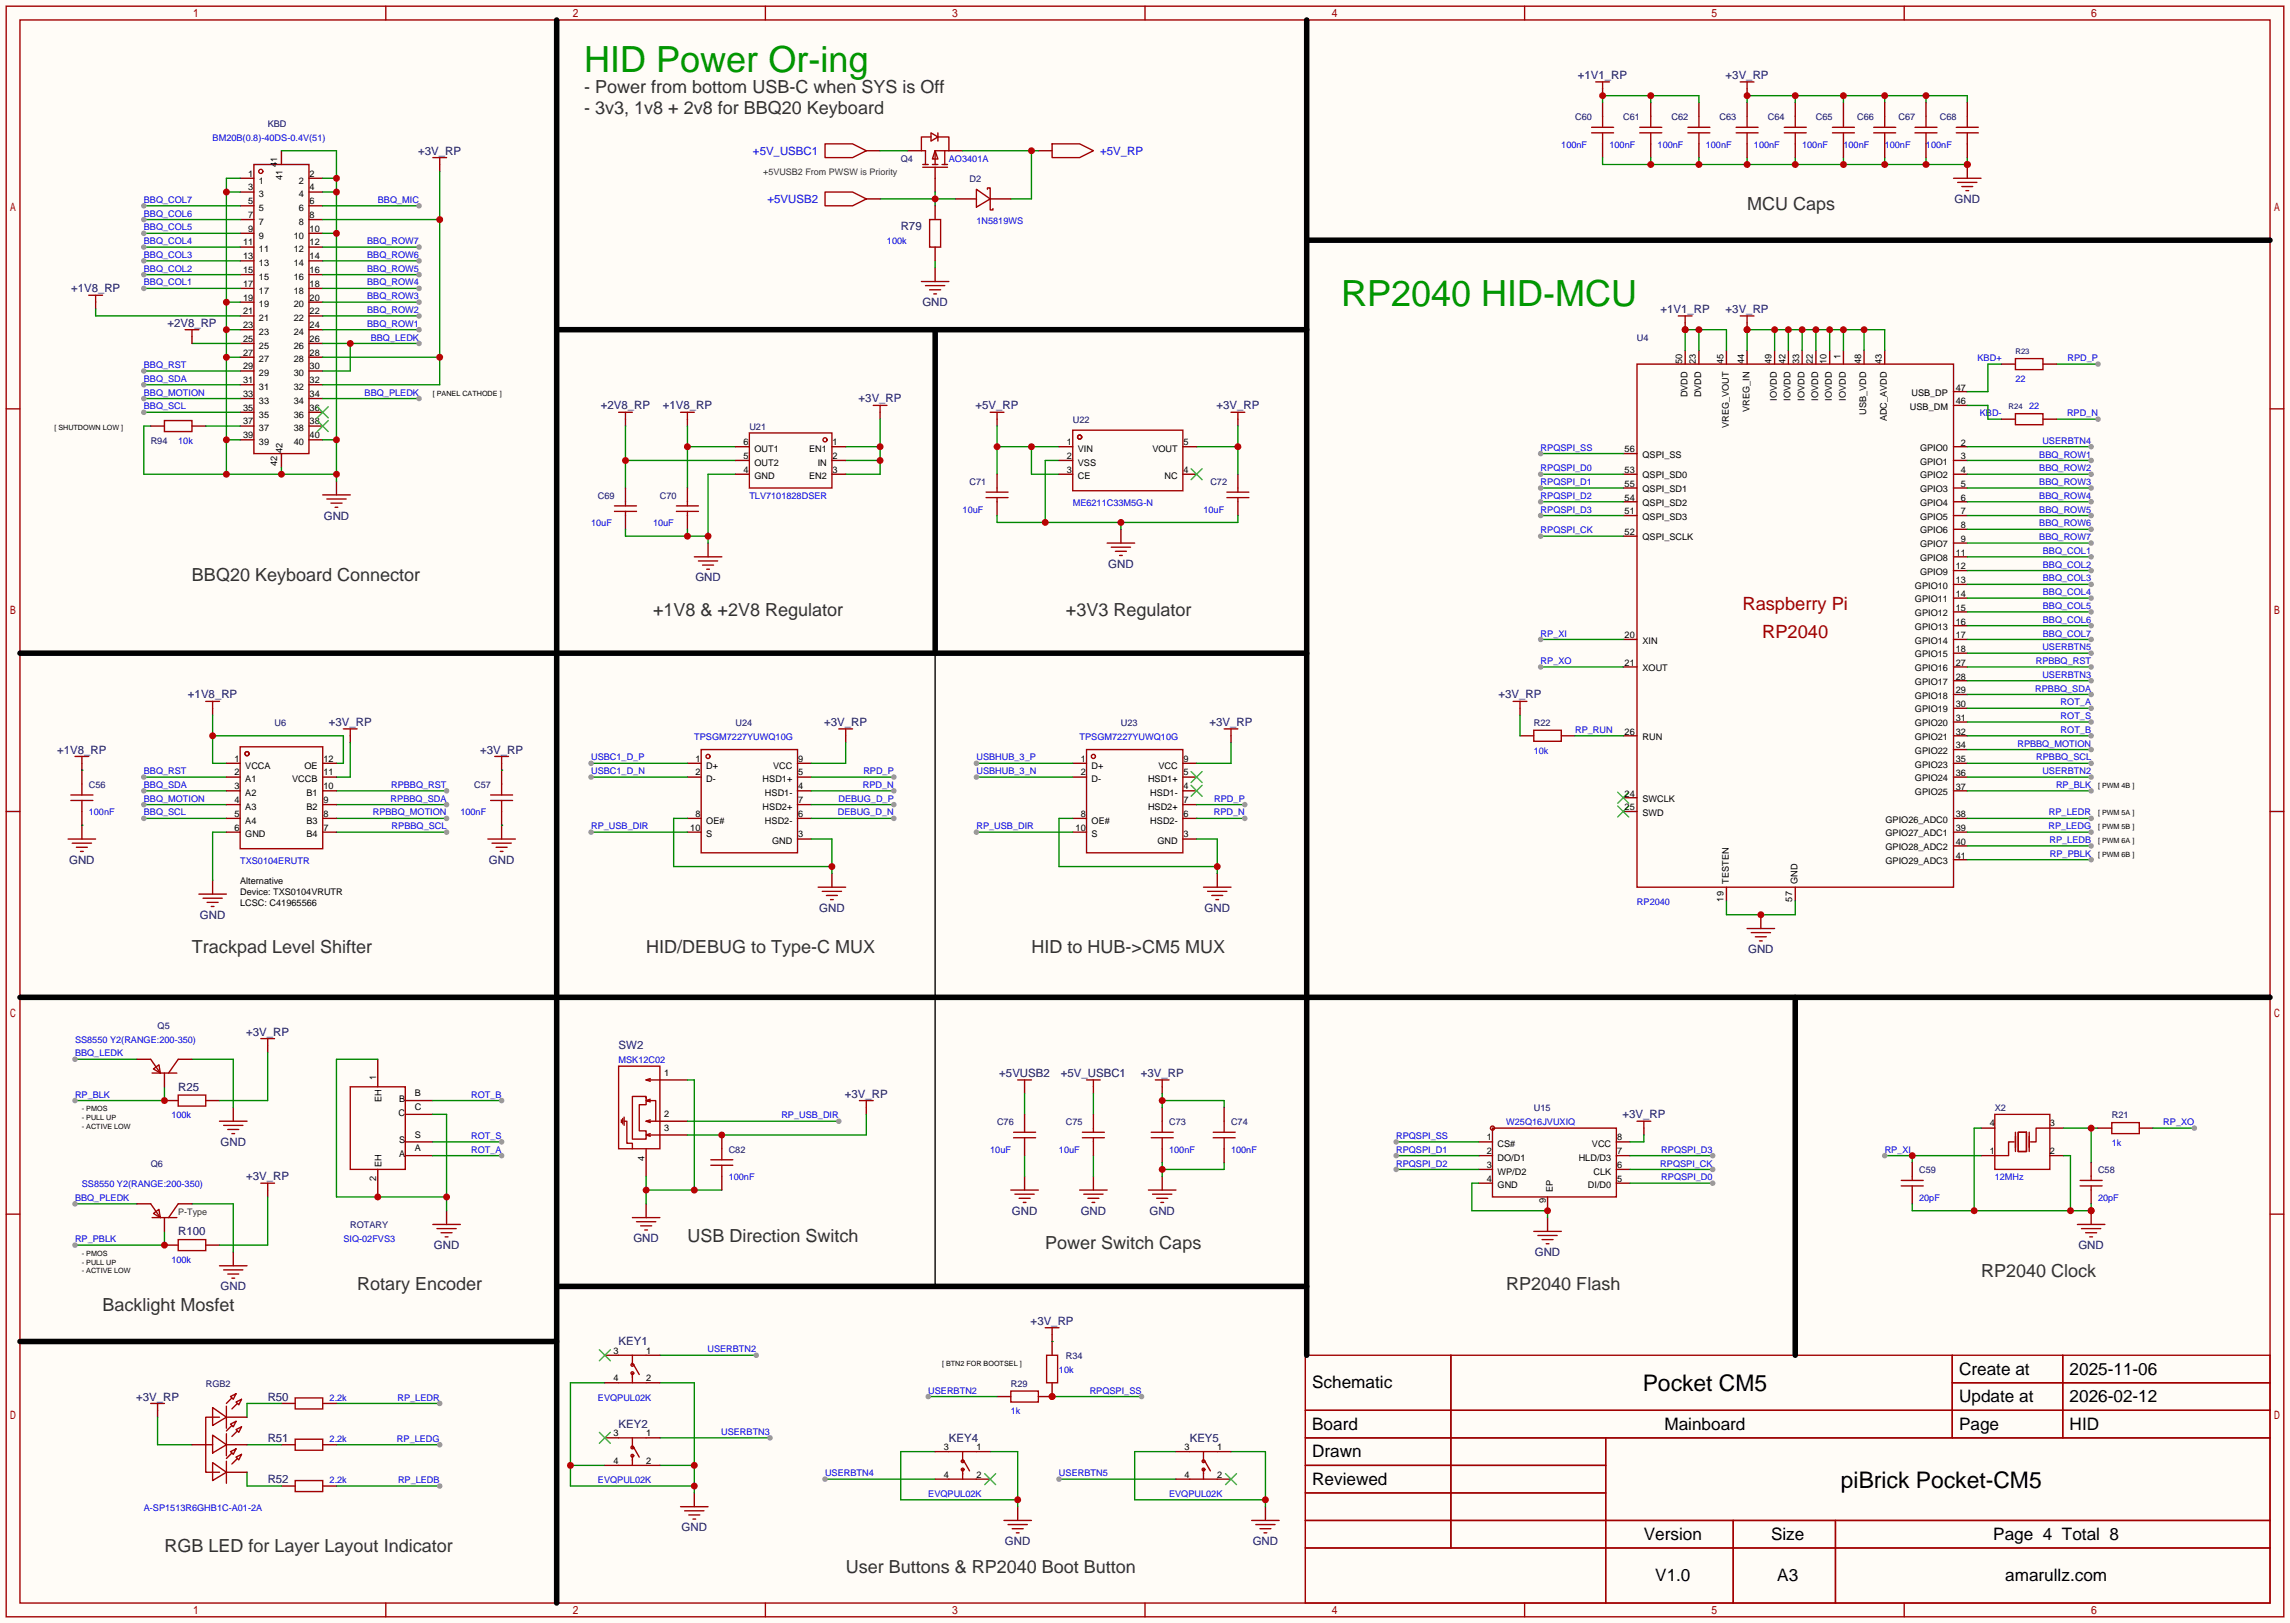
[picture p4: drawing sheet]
<svg xmlns="http://www.w3.org/2000/svg" width="423mm" height="299mm" viewBox="0 0 423 299" stroke-linecap="round" stroke-linejoin="round" font-family="sans-serif">
<defs><g id="words">
<g font-size="6.6" fill="#090">
<text x="107.8" y="13.3">HID Power Or-ing</text>
<text x="247.5" y="56.5">RP2040 HID-MCU</text>
</g>
<g font-size="4.2">
<text x="303.2" y="256.7">Pocket CM5</text>
<text x="339.8" y="274.5">piBrick Pocket-CM5</text>
</g>
<g font-size="3.4" fill="#a00000">
<text x="321.6" y="112.6">Raspberry Pi</text>
<text x="325.3" y="117.6">RP2040</text>
</g>
<g font-size="3.3" fill="#333">
<text x="107.8" y="17.1">- Power from bottom USB-C when SYS is Off</text>
<text x="107.8" y="21.1">- 3v3, 1v8 + 2v8 for BBQ20 Keyboard</text>
<text x="322.5" y="38.7">MCU Caps</text>
<text x="35.4" y="107.3">BBQ20 Keyboard Connector</text>
<text x="120.5" y="113.6">+1V8 &amp; +2V8 Regulator</text>
<text x="196.7" y="113.6">+3V3 Regulator</text>
<text x="35.4" y="175.9">Trackpad Level Shifter</text>
<text x="119.3" y="175.9">HID/DEBUG to Type-C MUX</text>
<text x="190.4" y="175.9">HID to HUB-&gt;CM5 MUX</text>
<text x="126.9" y="229.2">USB Direction Switch</text>
<text x="192.9" y="230.5">Power Switch Caps</text>
<text x="65.9" y="238.1">Rotary Encoder</text>
<text x="278" y="238.1">RP2040 Flash</text>
<text x="365.6" y="235.6">RP2040 Clock</text>
<text x="18.9" y="241.9">Backlight Mosfet</text>
<text x="30.4" y="286.4">RGB LED for Layer Layout Indicator</text>
<text x="156.1" y="290.2">User Buttons &amp; RP2040 Boot Button</text>
</g>
<g font-size="3.2">
<text x="242.2" y="256.2">Schematic</text>
<text x="361.6" y="253.7">Create at</text>
<text x="382" y="253.7">2025-11-06</text>
<text x="242.2" y="263.8">Board</text>
<text x="307.2" y="263.8">Mainboard</text>
<text x="361.6" y="258.7">Update at</text>
<text x="361.6" y="263.8">Page</text>
<text x="382" y="258.7">2026-02-12</text>
<text x="382" y="263.8">HID</text>
<text x="242.2" y="268.9">Drawn</text>
<text x="242.2" y="274">Reviewed</text>
<text x="303.4" y="284.1">Version</text>
<text x="326.9" y="284.1">Size</text>
<text x="367.9" y="284.1">Page 4 Total 8</text>
<text x="305.5" y="291.8">V1.0</text>
<text x="328" y="291.8">A3</text>
<text x="370.1" y="291.8">amarullz.com</text>
</g>
<g font-size="2.1" fill="#000080">
<text x="291.2" y="14.6">+1V1_RP</text>
<text x="318.5" y="14.6">+3V_RP</text>
<text x="77.2" y="28.5">+3V_RP</text>
<text x="360.7" y="37.4">GND</text>
<text x="166.2" y="42.5">R79</text>
<text x="13.1" y="53.9">+1V8_RP</text>
<text x="170.2" y="56.5">GND</text>
<text x="306.5" y="57.8">+1V1_RP</text>
<text x="318.5" y="57.8">+3V_RP</text>
<text x="30.9" y="60.3">+2V8_RP</text>
<text x="110.9" y="75.5">+2V8_RP</text>
<text x="122.3" y="75.5">+1V8_RP</text>
<text x="158.5" y="74.3">+3V_RP</text>
<text x="180.1" y="75.5">+5V_RP</text>
<text x="224.5" y="75.5">+3V_RP</text>
<text x="59.8" y="95.9">GND</text>
<text x="128.3" y="107.3">GND</text>
<text x="204.5" y="104.7">GND</text>
<text x="34.7" y="128.9">+1V8_RP</text>
<text x="276.6" y="128.9">+3V_RP</text>
<text x="60.7" y="134">+3V_RP</text>
<text x="152.1" y="134">+3V_RP</text>
<text x="223.2" y="134">+3V_RP</text>
<text x="10.6" y="139">+1V8_RP</text>
<text x="88.6" y="139">+3V_RP</text>
<text x="12.8" y="159.4">GND</text>
<text x="90.2" y="159.4">GND</text>
<text x="36.9" y="169.5">GND</text>
<text x="151.2" y="168.2">GND</text>
<text x="222.3" y="168.2">GND</text>
<text x="322.6" y="175.9">GND</text>
<text x="45.4" y="191.1">+3V_RP</text>
<text x="114.2" y="193.6">SW2</text>
<text x="32.9" y="201.3">R25</text>
<text x="155.9" y="202.5">+3V_RP</text>
<text x="184.4" y="198.7">+5VUSB2</text>
<text x="195.8" y="198.7">+5V_USBC1</text>
<text x="210.5" y="198.7">+3V_RP</text>
<text x="299.4" y="206.3">+3V_RP</text>
<text x="40.7" y="211.4">GND</text>
<text x="45.4" y="217.8">+3V_RP</text>
<text x="32.9" y="227.9">R100</text>
<text x="186.8" y="224.1">GND</text>
<text x="199.5" y="224.1">GND</text>
<text x="212.2" y="224.1">GND</text>
<text x="80.1" y="230.5">GND</text>
<text x="116.9" y="229.2">GND</text>
<text x="283.3" y="231.7">GND</text>
<text x="383.6" y="230.5">GND</text>
<text x="40.7" y="238.1">GND</text>
<text x="190.2" y="244.4">+3V_RP</text>
<text x="114.2" y="248.3">KEY1</text>
<text x="25.1" y="258.4">+3V_RP</text>
<text x="49.4" y="258.4">R50</text>
<text x="114.2" y="263.5">KEY2</text>
<text x="49.4" y="266">R51</text>
<text x="175.1" y="266">KEY4</text>
<text x="219.6" y="266">KEY5</text>
<text x="49.4" y="273.7">R52</text>
<text x="125.8" y="282.5">GND</text>
<text x="185.5" y="285.1">GND</text>
<text x="231.2" y="285.1">GND</text>
</g>
<g font-size="2.1" fill="#00f">
<text x="139" y="28.5">+5V_USBC1</text>
<text x="203.1" y="28.5">+5V_RP</text>
<text x="141.7" y="37.4">+5VUSB2</text>
</g>
<g font-size="1.7" fill="#000080">
<text x="49.4" y="23.5">KBD</text>
<text x="290.7" y="22.2">C60</text>
<text x="299.6" y="22.2">C61</text>
<text x="308.5" y="22.2">C62</text>
<text x="317.4" y="22.2">C63</text>
<text x="326.3" y="22.2">C64</text>
<text x="335.2" y="22.2">C65</text>
<text x="342.8" y="22.2">C66</text>
<text x="350.4" y="22.2">C67</text>
<text x="358" y="22.2">C68</text>
<text x="166.2" y="29.8">Q4</text>
<text x="178.9" y="33.6">D2</text>
<text x="302.1" y="62.8">U4</text>
<text x="27.8" y="81.9">R94</text>
<text x="138.3" y="79.3">U21</text>
<text x="198" y="78.1">U22</text>
<text x="178.9" y="89.5">C71</text>
<text x="223.4" y="89.5">C72</text>
<text x="110.4" y="92">C69</text>
<text x="121.8" y="92">C70</text>
<text x="50.7" y="134">U6</text>
<text x="135.8" y="134">U24</text>
<text x="206.9" y="134">U23</text>
<text x="283.1" y="134">R22</text>
<text x="16.4" y="145.4">C56</text>
<text x="87.5" y="145.4">C57</text>
<text x="29.1" y="189.8">Q5</text>
<text x="184" y="207.6">C76</text>
<text x="196.7" y="207.6">C75</text>
<text x="215.8" y="207.6">C73</text>
<text x="227.2" y="207.6">C74</text>
<text x="283.1" y="205.1">U15</text>
<text x="368.2" y="205.1">X2</text>
<text x="389.8" y="206.3">R21</text>
<text x="27.8" y="215.2">Q6</text>
<text x="134.5" y="212.7">C82</text>
<text x="354.2" y="216.5">C59</text>
<text x="387.2" y="216.5">C58</text>
<text x="64.6" y="226.7">ROTARY</text>
<text x="196.7" y="250.8">R34</text>
<text x="38" y="255.9">RGB2</text>
<text x="186.6" y="255.9">R29</text>
</g>
<g font-size="1.7" fill="#00f">
<text x="39.2" y="26">BM20B(0.8)-40DS-0.4V(51)</text>
<text x="175.1" y="29.8">AO3401A</text>
<text x="288.2" y="27.3">100nF</text>
<text x="297.1" y="27.3">100nF</text>
<text x="305.9" y="27.3">100nF</text>
<text x="314.8" y="27.3">100nF</text>
<text x="323.7" y="27.3">100nF</text>
<text x="332.6" y="27.3">100nF</text>
<text x="340.2" y="27.3">100nF</text>
<text x="347.9" y="27.3">100nF</text>
<text x="355.5" y="27.3">100nF</text>
<text x="26.5" y="40">BBQ_COL6</text>
<text x="26.5" y="37.4">BBQ_COL7</text>
<text x="69.7" y="37.4">BBQ_MIC</text>
<text x="180.2" y="41.2">1N5819WS</text>
<text x="26.5" y="47.6">BBQ_COL3</text>
<text x="26.5" y="45.1">BBQ_COL4</text>
<text x="26.5" y="42.5">BBQ_COL5</text>
<text x="67.8" y="45.1">BBQ_ROW7</text>
<text x="67.8" y="47.6">BBQ_ROW6</text>
<text x="163.7" y="45.1">100k</text>
<text x="26.5" y="52.7">BBQ_COL1</text>
<text x="26.5" y="50.1">BBQ_COL2</text>
<text x="67.8" y="50.1">BBQ_ROW5</text>
<text x="67.8" y="52.7">BBQ_ROW4</text>
<text x="67.8" y="55.2">BBQ_ROW3</text>
<text x="67.8" y="57.8">BBQ_ROW2</text>
<text x="67.8" y="60.3">BBQ_ROW1</text>
<text x="68.4" y="62.8">BBQ_LEDK</text>
<text x="26.5" y="70.5">BBQ_SDA</text>
<text x="26.5" y="67.9">BBQ_RST</text>
<text x="365" y="66.6">KBD+</text>
<text x="372" y="70.5">22</text>
<text x="381.6" y="66.6">RPD_P</text>
<text x="26.5" y="75.5">BBQ_SCL</text>
<text x="26.5" y="73">BBQ_MOTION</text>
<text x="67.3" y="73">BBQ_PLEDK</text>
<text x="365.4" y="76.8">KBD-</text>
<text x="374.5" y="75.5">22</text>
<text x="381.5" y="76.8">RPD_N</text>
<text x="32.9" y="81.9">10k</text>
<text x="284.4" y="83.2">RPQSPI_SS</text>
<text x="376.9" y="81.9">USERBTN4</text>
<text x="284.4" y="89.5">RPQSPI_D1</text>
<text x="284.4" y="87">RPQSPI_D0</text>
<text x="376.4" y="89.5">BBQ_ROW3</text>
<text x="376.4" y="87">BBQ_ROW2</text>
<text x="376.4" y="84.4">BBQ_ROW1</text>
<text x="138.3" y="92">TLV7101828DSER</text>
<text x="177.7" y="94.6">10uF</text>
<text x="198" y="93.3">ME6211C33M5G-N</text>
<text x="222.1" y="94.6">10uF</text>
<text x="284.4" y="94.6">RPQSPI_D3</text>
<text x="284.4" y="92">RPQSPI_D2</text>
<text x="376.4" y="94.6">BBQ_ROW5</text>
<text x="376.4" y="92">BBQ_ROW4</text>
<text x="109.1" y="97.1">10uF</text>
<text x="120.5" y="97.1">10uF</text>
<text x="284.4" y="98.4">RPQSPI_CK</text>
<text x="376.4" y="99.7">BBQ_ROW7</text>
<text x="376.4" y="97.1">BBQ_ROW6</text>
<text x="377" y="102.2">BBQ_COL1</text>
<text x="377" y="104.7">BBQ_COL2</text>
<text x="377" y="107.3">BBQ_COL3</text>
<text x="377" y="109.8">BBQ_COL4</text>
<text x="377" y="112.4">BBQ_COL5</text>
<text x="284.4" y="117.4">RP_XI</text>
<text x="376.9" y="120">USERBTN5</text>
<text x="377" y="114.9">BBQ_COL6</text>
<text x="377" y="117.4">BBQ_COL7</text>
<text x="284.4" y="122.5">RP_XO</text>
<text x="375.7" y="122.5">RPBBQ_RST</text>
<text x="376.9" y="125.1">USERBTN3</text>
<text x="375.6" y="127.6">RPBBQ_SDA</text>
<text x="380.3" y="130.1">ROT_A</text>
<text x="128.1" y="136.5">TPSGM7227YUWQ10G</text>
<text x="199.3" y="136.5">TPSGM7227YUWQ10G</text>
<text x="290.7" y="135.2">RP_RUN</text>
<text x="372.3" y="137.8">RPBBQ_MOTION</text>
<text x="380.3" y="132.7">ROT_S</text>
<text x="380.3" y="135.2">ROT_B</text>
<text x="26.5" y="142.8">BBQ_RST</text>
<text x="109.1" y="140.3">USBC1_D_P</text>
<text x="109.1" y="142.8">USBC1_D_N</text>
<text x="159.3" y="142.8">RPD_P</text>
<text x="180.2" y="142.8">USBHUB_3_N</text>
<text x="180.2" y="140.3">USBHUB_3_P</text>
<text x="283.1" y="139">10k</text>
<text x="375.8" y="140.3">RPBBQ_SCL</text>
<text x="376.9" y="142.8">USERBTN2</text>
<text x="26.5" y="145.4">BBQ_SDA</text>
<text x="26.5" y="147.9">BBQ_MOTION</text>
<text x="72.1" y="147.9">RPBBQ_SDA</text>
<text x="72.2" y="145.4">RPBBQ_RST</text>
<text x="154.7" y="147.9">DEBUG_D_P</text>
<text x="159.3" y="145.4">RPD_N</text>
<text x="224.1" y="147.9">RPD_P</text>
<text x="379.5" y="145.4">RP_BLK</text>
<text x="16.4" y="150.5">100nF</text>
<text x="26.5" y="150.5">BBQ_SCL</text>
<text x="68.8" y="150.5">RPBBQ_MOTION</text>
<text x="72.3" y="153">RPBBQ_SCL</text>
<text x="85" y="150.5">100nF</text>
<text x="109.1" y="153">RP_USB_DIR</text>
<text x="154.7" y="150.5">DEBUG_D_N</text>
<text x="180.2" y="153">RP_USB_DIR</text>
<text x="224" y="150.5">RPD_N</text>
<text x="378.1" y="153">RP_LEDG</text>
<text x="378.2" y="150.5">RP_LEDR</text>
<text x="378.3" y="155.5">RP_LEDB</text>
<text x="44.3" y="159.4">TXS0104ERUTR</text>
<text x="378.4" y="158.1">RP_PBLK</text>
<text x="302.1" y="167">RP2040</text>
<text x="13.8" y="194.9">BBQ_LEDK</text>
<text x="13.8" y="192.4">SS8550 Y2(RANGE:200-350)</text>
<text x="114.2" y="196.2">MSK12C02</text>
<text x="13.8" y="202.5">RP_BLK</text>
<text x="87" y="202.5">ROT_B</text>
<text x="31.6" y="206.3">100k</text>
<text x="144.2" y="206.3">RP_USB_DIR</text>
<text x="278" y="207.6">W25Q16JVUXIQ</text>
<text x="399.3" y="207.6">RP_XO</text>
<text x="87" y="212.7">ROT_A</text>
<text x="87" y="210.2">ROT_S</text>
<text x="182.8" y="212.7">10uF</text>
<text x="195.5" y="212.7">10uF</text>
<text x="215.8" y="212.7">100nF</text>
<text x="227.2" y="212.7">100nF</text>
<text x="257.7" y="215.2">RPQSPI_D2</text>
<text x="257.7" y="212.7">RPQSPI_D1</text>
<text x="257.7" y="210.2">RPQSPI_SS</text>
<text x="306.4" y="215.2">RPQSPI_CK</text>
<text x="306.6" y="212.7">RPQSPI_D3</text>
<text x="347.9" y="212.7">RP_XI</text>
<text x="389.8" y="211.4">1k</text>
<text x="13.8" y="221.6">BBQ_PLEDK</text>
<text x="15.1" y="219">SS8550 Y2(RANGE:200-350)</text>
<text x="134.5" y="217.8">100nF</text>
<text x="306.6" y="217.8">RPQSPI_D0</text>
<text x="354.2" y="221.6">20pF</text>
<text x="368.2" y="217.8">12MHz</text>
<text x="387.2" y="221.6">20pF</text>
<text x="13.8" y="229.2">RP_PBLK</text>
<text x="31.6" y="233">100k</text>
<text x="63.4" y="229.2">SIQ-02FVS3</text>
<text x="130.6" y="249.5">USERBTN2</text>
<text x="171.3" y="257.1">USERBTN2</text>
<text x="195.5" y="253.3">10k</text>
<text x="201.1" y="257.1">RPQSPI_SS</text>
<text x="60.8" y="258.4">2.2k</text>
<text x="73.4" y="258.4">RP_LEDR</text>
<text x="110.4" y="258.4">EVQPUL02K</text>
<text x="186.6" y="261">1k</text>
<text x="60.8" y="266">2.2k</text>
<text x="73.3" y="266">RP_LEDG</text>
<text x="133.1" y="264.8">USERBTN3</text>
<text x="60.8" y="273.7">2.2k</text>
<text x="73.5" y="273.7">RP_LEDB</text>
<text x="110.4" y="273.7">EVQPUL02K</text>
<text x="152.3" y="272.4">USERBTN4</text>
<text x="195.5" y="272.4">USERBTN5</text>
<text x="26.5" y="278.7">A-SP1513R6GHB1C-A01-2A</text>
<text x="171.3" y="276.2">EVQPUL02K</text>
<text x="215.8" y="276.2">EVQPUL02K</text>
</g>
<g font-size="1.7">
<text x="45.8" y="32.6">1</text>
<text x="45.8" y="35.1">3</text>
<text x="47.8" y="33.9">1</text>
<text x="51.2" y="30.8" transform="rotate(-90 51.2 30.8)">41</text>
<text x="52.2" y="33.2" transform="rotate(-90 52.2 33.2)">41</text>
<text x="55.1" y="33.9">2</text>
<text x="57.1" y="35.1">4</text>
<text x="57.1" y="32.6">2</text>
<text x="45.8" y="37.7">5</text>
<text x="45.8" y="40.2">7</text>
<text x="47.8" y="36.4">3</text>
<text x="47.8" y="38.9">5</text>
<text x="47.8" y="41.5">7</text>
<text x="55.1" y="41.5">8</text>
<text x="55.1" y="38.9">6</text>
<text x="55.1" y="36.4">4</text>
<text x="57.1" y="40.2">8</text>
<text x="57.1" y="37.7">6</text>
<text x="44.9" y="45.3">11</text>
<text x="44.9" y="47.8">13</text>
<text x="45.8" y="42.7">9</text>
<text x="47.8" y="44">9</text>
<text x="47.8" y="46.6">11</text>
<text x="54.2" y="46.6">12</text>
<text x="54.2" y="44">10</text>
<text x="57.1" y="47.8">14</text>
<text x="57.1" y="45.3">12</text>
<text x="57.1" y="42.7">10</text>
<text x="44.9" y="50.4">15</text>
<text x="44.9" y="52.9">17</text>
<text x="47.8" y="49.1">13</text>
<text x="47.8" y="51.6">15</text>
<text x="54.2" y="51.6">16</text>
<text x="54.2" y="49.1">14</text>
<text x="57.1" y="52.9">18</text>
<text x="57.1" y="50.4">16</text>
<text x="44.9" y="55.4">19</text>
<text x="44.9" y="58">21</text>
<text x="47.8" y="54.2">17</text>
<text x="47.8" y="56.7">19</text>
<text x="47.8" y="59.3">21</text>
<text x="54.2" y="59.3">22</text>
<text x="54.2" y="56.7">20</text>
<text x="54.2" y="54.2">18</text>
<text x="57.1" y="58">22</text>
<text x="57.1" y="55.4">20</text>
<text x="44.9" y="60.5">23</text>
<text x="44.9" y="63.1">25</text>
<text x="44.9" y="65.6">27</text>
<text x="47.8" y="61.8">23</text>
<text x="47.8" y="64.3">25</text>
<text x="54.2" y="64.3">26</text>
<text x="54.2" y="61.8">24</text>
<text x="57.1" y="65.6">28</text>
<text x="57.1" y="63.1">26</text>
<text x="57.1" y="60.5">24</text>
<text x="44.9" y="68.1">29</text>
<text x="44.9" y="70.7">31</text>
<text x="47.8" y="66.9">27</text>
<text x="47.8" y="69.4">29</text>
<text x="47.8" y="72">31</text>
<text x="54.2" y="72">32</text>
<text x="54.2" y="69.4">30</text>
<text x="54.2" y="66.9">28</text>
<text x="57.1" y="70.7">32</text>
<text x="57.1" y="68.1">30</text>
<text x="310.5" y="67.1" transform="rotate(-90 310.5 67.1)">50</text>
<text x="313" y="67.1" transform="rotate(-90 313 67.1)">23</text>
<text x="318.1" y="67.1" transform="rotate(-90 318.1 67.1)">45</text>
<text x="321.9" y="67.1" transform="rotate(-90 321.9 67.1)">44</text>
<text x="327" y="67.1" transform="rotate(-90 327 67.1)">49</text>
<text x="329.5" y="67.1" transform="rotate(-90 329.5 67.1)">42</text>
<text x="332.1" y="67.1" transform="rotate(-90 332.1 67.1)">33</text>
<text x="334.6" y="67.1" transform="rotate(-90 334.6 67.1)">22</text>
<text x="337.1" y="67.1" transform="rotate(-90 337.1 67.1)">10</text>
<text x="339.7" y="66.2" transform="rotate(-90 339.7 66.2)">1</text>
<text x="343.5" y="67.1" transform="rotate(-90 343.5 67.1)">48</text>
<text x="347.3" y="67.1" transform="rotate(-90 347.3 67.1)">43</text>
<text x="44.9" y="73.2">33</text>
<text x="44.9" y="75.8">35</text>
<text x="47.8" y="74.5">33</text>
<text x="47.8" y="77">35</text>
<text x="54.2" y="77">36</text>
<text x="54.2" y="74.5">34</text>
<text x="57.1" y="75.8">36</text>
<text x="57.1" y="73.2">34</text>
<text x="311.4" y="73.3" transform="rotate(-90 311.4 73.3)">DVDD</text>
<text x="314" y="73.3" transform="rotate(-90 314 73.3)">DVDD</text>
<text x="322.9" y="76" transform="rotate(-90 322.9 76)">VREG_IN</text>
<text x="327.9" y="73.9" transform="rotate(-90 327.9 73.9)">IOVDD</text>
<text x="330.5" y="73.9" transform="rotate(-90 330.5 73.9)">IOVDD</text>
<text x="333" y="73.9" transform="rotate(-90 333 73.9)">IOVDD</text>
<text x="335.6" y="73.9" transform="rotate(-90 335.6 73.9)">IOVDD</text>
<text x="338.1" y="73.9" transform="rotate(-90 338.1 73.9)">IOVDD</text>
<text x="340.6" y="73.9" transform="rotate(-90 340.6 73.9)">IOVDD</text>
<text x="344.5" y="76.5" transform="rotate(-90 344.5 76.5)">USB_VDD</text>
<text x="348.3" y="77.7" transform="rotate(-90 348.3 77.7)">ADC_AVDD</text>
<text x="352.5" y="75.6">USB_DM</text>
<text x="352.8" y="73">USB_DP</text>
<text x="361" y="72.1">47</text>
<text x="361" y="74.6">46</text>
<text x="44.9" y="78.3">37</text>
<text x="44.9" y="80.8">39</text>
<text x="47.8" y="79.6">37</text>
<text x="47.8" y="82.1">39</text>
<text x="52.2" y="83.7" transform="rotate(-90 52.2 83.7)">42</text>
<text x="54.2" y="82.1">40</text>
<text x="54.2" y="79.6">38</text>
<text x="57.1" y="80.8">40</text>
<text x="57.1" y="78.3">38</text>
<text x="137.2" y="82.1">6</text>
<text x="139.2" y="83.4">OUT1</text>
<text x="149.3" y="83.4">EN1</text>
<text x="153.7" y="82.1">1</text>
<text x="196.9" y="82.1">1</text>
<text x="198.9" y="83.4">VIN</text>
<text x="212.7" y="83.4">VOUT</text>
<text x="218.4" y="82.1">5</text>
<text x="299.8" y="83.5">56</text>
<text x="319.1" y="79" transform="rotate(-90 319.1 79)">VREG_VOUT</text>
<text x="354.4" y="83.2">GPIO0</text>
<text x="361.9" y="82.2">2</text>
<text x="51.2" y="86.1" transform="rotate(-90 51.2 86.1)">42</text>
<text x="137.2" y="84.7">5</text>
<text x="137.2" y="87.2">4</text>
<text x="139.2" y="85.9">OUT2</text>
<text x="139.2" y="88.5">GND</text>
<text x="149.3" y="88.5">EN2</text>
<text x="150.9" y="85.9">IN</text>
<text x="153.7" y="87.2">3</text>
<text x="153.7" y="84.7">2</text>
<text x="196.9" y="84.7">2</text>
<text x="196.9" y="87.2">3</text>
<text x="198.9" y="85.9">VSS</text>
<text x="198.9" y="88.5">CE</text>
<text x="214.9" y="88.5">NC</text>
<text x="218.4" y="87.2">4</text>
<text x="299.8" y="89.8">55</text>
<text x="299.8" y="87.3">53</text>
<text x="303.1" y="84.5">QSPI_SS</text>
<text x="303.1" y="88.3">QSPI_SD0</text>
<text x="354.4" y="88.3">GPIO2</text>
<text x="354.4" y="85.7">GPIO1</text>
<text x="361.9" y="89.8">5</text>
<text x="361.9" y="87.3">4</text>
<text x="361.9" y="84.8">3</text>
<text x="299.8" y="92.4">54</text>
<text x="299.8" y="94.9">51</text>
<text x="303.1" y="90.8">QSPI_SD1</text>
<text x="303.1" y="93.4">QSPI_SD2</text>
<text x="303.1" y="95.9">QSPI_SD3</text>
<text x="354.4" y="95.9">GPIO5</text>
<text x="354.4" y="93.4">GPIO4</text>
<text x="354.4" y="90.8">GPIO3</text>
<text x="361.9" y="94.9">7</text>
<text x="361.9" y="92.4">6</text>
<text x="299.8" y="98.7">52</text>
<text x="303.1" y="99.7">QSPI_SCLK</text>
<text x="354.4" y="101">GPIO7</text>
<text x="354.4" y="98.4">GPIO6</text>
<text x="361.9" y="100">9</text>
<text x="361.9" y="97.5">8</text>
<text x="354.4" y="106.1">GPIO9</text>
<text x="354.4" y="103.5">GPIO8</text>
<text x="361" y="107.6">13</text>
<text x="361" y="105.1">12</text>
<text x="361" y="102.5">11</text>
<text x="353.4" y="113.7">GPIO12</text>
<text x="353.4" y="111.1">GPIO11</text>
<text x="353.4" y="108.6">GPIO10</text>
<text x="361" y="112.7">15</text>
<text x="361" y="110.2">14</text>
<text x="299.8" y="117.8">20</text>
<text x="303.1" y="118.8">XIN</text>
<text x="353.4" y="118.8">GPIO14</text>
<text x="353.4" y="116.2">GPIO13</text>
<text x="361" y="117.8">17</text>
<text x="361" y="115.2">16</text>
<text x="299.8" y="122.9">21</text>
<text x="303.1" y="123.8">XOUT</text>
<text x="353.4" y="123.8">GPIO16</text>
<text x="353.4" y="121.3">GPIO15</text>
<text x="361" y="125.4">28</text>
<text x="361" y="122.9">27</text>
<text x="361" y="120.3">18</text>
<text x="353.4" y="131.5">GPIO19</text>
<text x="353.4" y="128.9">GPIO18</text>
<text x="353.4" y="126.4">GPIO17</text>
<text x="361" y="130.5">30</text>
<text x="361" y="127.9">29</text>
<text x="299.8" y="135.6">26</text>
<text x="303.1" y="136.5">RUN</text>
<text x="353.4" y="136.5">GPIO21</text>
<text x="353.4" y="134">GPIO20</text>
<text x="361" y="135.6">32</text>
<text x="361" y="133">31</text>
<text x="43.3" y="140.5">1</text>
<text x="43.3" y="143.1">2</text>
<text x="45.3" y="141.8">VCCA</text>
<text x="56.2" y="141.8">OE</text>
<text x="59.7" y="143.1">11</text>
<text x="59.7" y="140.5">12</text>
<text x="128.3" y="140.5">1</text>
<text x="128.3" y="143.1">2</text>
<text x="130.4" y="141.8">D+</text>
<text x="142.7" y="141.8">VCC</text>
<text x="147.3" y="143.1">5</text>
<text x="147.3" y="140.5">9</text>
<text x="199.5" y="140.5">1</text>
<text x="199.5" y="143.1">2</text>
<text x="201.5" y="141.8">D+</text>
<text x="213.8" y="141.8">VCC</text>
<text x="218.4" y="143.1">5</text>
<text x="218.4" y="140.5">9</text>
<text x="353.4" y="141.6">GPIO23</text>
<text x="353.4" y="139.1">GPIO22</text>
<text x="361" y="143.2">36</text>
<text x="361" y="140.6">35</text>
<text x="361" y="138.1">34</text>
<text x="43.3" y="145.6">3</text>
<text x="43.3" y="148.2">4</text>
<text x="45.3" y="144.3">A1</text>
<text x="45.3" y="146.9">A2</text>
<text x="45.3" y="149.4">A3</text>
<text x="53.9" y="144.3">VCCB</text>
<text x="56.6" y="149.4">B2</text>
<text x="56.6" y="146.9">B1</text>
<text x="59.7" y="148.2">9</text>
<text x="59.7" y="145.6">10</text>
<text x="130.4" y="144.3">D-</text>
<text x="140.8" y="144.3">HSD1+</text>
<text x="140.8" y="149.4">HSD2+</text>
<text x="141.2" y="146.9">HSD1-</text>
<text x="147.3" y="145.6">4</text>
<text x="147.3" y="148.2">7</text>
<text x="201.5" y="144.3">D-</text>
<text x="211.9" y="144.3">HSD1+</text>
<text x="211.9" y="149.4">HSD2+</text>
<text x="212.3" y="146.9">HSD1-</text>
<text x="218.4" y="145.6">4</text>
<text x="218.4" y="148.2">7</text>
<text x="299.8" y="149.5">25</text>
<text x="299.8" y="147">24</text>
<text x="303.1" y="148">SWCLK</text>
<text x="353.4" y="146.7">GPIO25</text>
<text x="353.4" y="144.2">GPIO24</text>
<text x="361" y="145.7">37</text>
<text x="43.3" y="150.7">5</text>
<text x="43.3" y="153.2">6</text>
<text x="45.3" y="152">A4</text>
<text x="45.3" y="154.5">GND</text>
<text x="56.6" y="154.5">B4</text>
<text x="56.6" y="152">B3</text>
<text x="59.7" y="153.2">7</text>
<text x="59.7" y="150.7">8</text>
<text x="127.4" y="153.2">10</text>
<text x="128.3" y="150.7">8</text>
<text x="130.4" y="152">OE#</text>
<text x="130.4" y="154.5">S</text>
<text x="141.2" y="152">HSD2-</text>
<text x="142.5" y="155.8">GND</text>
<text x="147.3" y="150.7">6</text>
<text x="147.3" y="154.5">3</text>
<text x="198.5" y="153.2">10</text>
<text x="199.5" y="150.7">8</text>
<text x="201.5" y="152">OE#</text>
<text x="201.5" y="154.5">S</text>
<text x="212.3" y="152">HSD2-</text>
<text x="213.6" y="155.8">GND</text>
<text x="218.4" y="150.7">6</text>
<text x="218.4" y="154.5">3</text>
<text x="303.1" y="150.5">SWD</text>
<text x="348" y="154.3">GPIO27_ADC1</text>
<text x="348" y="151.8">GPIO26_ADC0</text>
<text x="361" y="155.9">40</text>
<text x="361" y="153.3">39</text>
<text x="361" y="150.8">38</text>
<text x="348" y="159.4">GPIO29_ADC3</text>
<text x="348" y="156.9">GPIO28_ADC2</text>
<text x="361" y="158.4">41</text>
<text x="44.3" y="163.2">Alternative</text>
<text x="44.3" y="165.2">Device: TXS0104VRUTR</text>
<text x="44.3" y="167.2">LCSC: C41965566</text>
<text x="318.1" y="166.3" transform="rotate(-90 318.1 166.3)">19</text>
<text x="319.1" y="163" transform="rotate(-90 319.1 163)">TESTEN</text>
<text x="330.8" y="166.3" transform="rotate(-90 330.8 166.3)">57</text>
<text x="331.8" y="163" transform="rotate(-90 331.8 163)">GND</text>
<text x="69.4" y="199.3" transform="rotate(-90 69.4 199.3)">1</text>
<text x="70.4" y="203.4" transform="rotate(-90 70.4 203.4)">EH</text>
<text x="73.7" y="203.3">B</text>
<text x="76.6" y="202.3">B</text>
<text x="122.6" y="198.5">1</text>
<text x="73.6" y="205.8">C</text>
<text x="76.6" y="204.8">C</text>
<text x="76.6" y="209.9">S</text>
<text x="122.6" y="208.6">3</text>
<text x="122.6" y="206.1">2</text>
<text x="367.2" y="207.8">4</text>
<text x="378.3" y="207.8">3</text>
<text x="70.4" y="215.3" transform="rotate(-90 70.4 215.3)">EH</text>
<text x="73.7" y="210.9">S</text>
<text x="73.7" y="213.5">A</text>
<text x="76.6" y="212.4">A</text>
<text x="118.9" y="214.2" transform="rotate(-90 118.9 214.2)">4</text>
<text x="274.4" y="210.4">1</text>
<text x="274.4" y="212.9">2</text>
<text x="274.4" y="215.5">3</text>
<text x="276.4" y="211.7">CS#</text>
<text x="276.4" y="214.2">DO/D1</text>
<text x="291.4" y="214.2">HLD/D3</text>
<text x="293.8" y="211.7">VCC</text>
<text x="298.4" y="215.5">6</text>
<text x="298.4" y="212.9">7</text>
<text x="298.4" y="210.4">8</text>
<text x="367.2" y="212.9">1</text>
<text x="378.3" y="212.9">2</text>
<text x="69.4" y="218" transform="rotate(-90 69.4 218)">2</text>
<text x="274.4" y="218">4</text>
<text x="276.4" y="216.7">WP/D2</text>
<text x="276.4" y="219.3">GND</text>
<text x="285.3" y="221.9" transform="rotate(-90 285.3 221.9)">9</text>
<text x="286.6" y="219.9" transform="rotate(-90 286.6 219.9)">EP</text>
<text x="293.1" y="219.3">DI/D0</text>
<text x="294.1" y="216.7">CLK</text>
<text x="298.4" y="218">5</text>
<text x="113.2" y="249.8">3</text>
<text x="119.3" y="249.8">1</text>
<text x="113.2" y="254.8">4</text>
<text x="119.3" y="254.8">2</text>
<text x="113.2" y="265">3</text>
<text x="119.3" y="265">1</text>
<text x="174.2" y="267.5">3</text>
<text x="180.2" y="267.5">1</text>
<text x="218.6" y="267.5">3</text>
<text x="224.7" y="267.5">1</text>
<text x="113.2" y="270.1">4</text>
<text x="119.3" y="270.1">2</text>
<text x="174.2" y="272.6">4</text>
<text x="180.2" y="272.6">2</text>
<text x="218.6" y="272.6">4</text>
<text x="224.7" y="272.6">2</text>
</g>
<g font-size="1.7" fill="#333">
<text x="140.8" y="32.4">+5VUSB2 From PWSW is Priority</text>
<text x="32.9" y="224.1">P-Type</text>
</g>
<g font-size="1.4" fill="#000080">
<text x="372" y="65.4">R23</text>
<text x="370.7" y="75.5">R24</text>
</g>
<g font-size="1.3">
<text x="79.9" y="73">[ PANEL CATHODE ]</text>
<text x="10" y="79.3">[ SHUTDOWN LOW ]</text>
<text x="387.2" y="145.4">[ PWM 4B ]</text>
<text x="387.2" y="150.5">[ PWM 5A ]</text>
<text x="387.2" y="153">[ PWM 5B ]</text>
<text x="387.2" y="155.5">[ PWM 6A ]</text>
<text x="387.2" y="158.1">[ PWM 6B ]</text>
<text x="15.1" y="205.1">- PMOS</text>
<text x="15.1" y="206.7">- PULL UP</text>
<text x="15.1" y="208.3">- ACTIVE LOW</text>
<text x="15.1" y="231.7">- PMOS</text>
<text x="15.1" y="233.3">- PULL UP</text>
<text x="15.1" y="234.9">- ACTIVE LOW</text>
<text x="173.9" y="252.1">[ BTN2 FOR BOOTSEL ]</text>
</g>
</g></defs>
<path d="M0 0h422.7v299.5h-422.7z" fill="#fffcf7"/>
<g fill="none" stroke="#a10000" stroke-width=".25">
<path d="M1.1 1.1h420.4v297.2h-420.4zM3.7 3.7h415.3v292.1h-415.3zM71.2 1.1v2.6M141.3 1.1v2.6M211.3 1.1v2.6M281.4 1.1v2.6M351.5 1.1v2.6M46.9 30.4h10.1v53.3h-10.1zM1.1 75.4h2.6M302.1 67.2h58.5v96.5h-58.5zM419 75.4h2.5M1.1 149.7h2.6"/>
<path d="M419 149.7h2.5M1.1 224h2.6M419 224h2.5M240.9 250.1h178.1v45.7h-178.1zM267.8 250.1v35.5M360.3 250.1v15.2M360.3 255.1h58.7M380.7 250.1v15.2M240.9 260.2h178.1M240.9 265.3h178.1M240.9 270.4h55.5M240.9 275.5h55.5"/>
<path d="M296.4 265.3v30.5M71.2 295.8v2.5M141.3 295.8v2.5M211.3 295.8v2.5M240.9 280.5h178.1M240.9 285.6h178.1M281.4 295.8v2.5M319.9 280.5v15.3M338.8 280.5v15.3M351.5 295.8v2.5"/>
<circle cx="48.1" cy="31.6" r=".38"/>
</g>
<g fill="none" stroke="#870000" stroke-width=".25">
<path d="M44.3 32.9h2.6M44.3 35.4h2.6M44.3 38h2.6M51.9 27.8v2.6M57 32.9h2.6M57 35.4h2.6M57 38h2.6M44.3 40.5h2.6M44.3 43.1h2.6M44.3 45.6h2.6M44.3 48.1h2.6M44.3 50.7h2.6"/>
<path d="M44.3 53.2h2.6M44.3 55.8h2.6M44.3 58.3h2.6M57 40.5h2.6M57 43.1h2.6M57 45.6h2.6M57 48.1h2.6M57 50.7h2.6M57 53.2h2.6M57 55.8h2.6M57 58.3h2.6M44.3 78.6h2.6"/>
<path d="M44.3 76.1h2.6M44.3 73.5h2.6M44.3 71h2.6M44.3 68.5h2.6M44.3 65.9h2.6M44.3 63.4h2.6M44.3 60.8h2.6M57 78.6h2.6M57 76.1h2.6M57 73.5h2.6M57 71h2.6M57 68.5h2.6"/>
<path d="M57 65.9h2.6M57 63.4h2.6M57 60.8h2.6M311 64.6v2.6M313.6 64.6v2.6M318.6 64.6v2.6M322.5 64.6v2.6M327.5 64.6v2.6M330.1 64.6v2.6M332.6 64.6v2.6M335.2 64.6v2.6M337.7 64.6v2.6"/>
<path d="M340.2 64.6v2.6M344 64.6v2.6M347.9 64.6v2.6M360.6 72.3h2.5M360.6 74.8h2.5M44.3 81.2h2.6M51.9 83.7v2.5M57 81.2h2.6M299.6 95.1h2.5M299.6 92.6h2.5M299.6 83.7h2.5M299.6 90h2.5"/>
<path d="M299.6 87.5h2.5M299.6 98.9h2.5M360.6 97.7h2.5M360.6 95.1h2.5M360.6 92.6h2.5M360.6 90h2.5M360.6 87.5h2.5M360.6 85h2.5M360.6 82.4h2.5M299.6 118h2.5M360.6 100.2h2.5M360.6 118h2.5"/>
<path d="M360.6 115.4h2.5M360.6 112.9h2.5M360.6 110.4h2.5M360.6 107.8h2.5M360.6 105.3h2.5M360.6 102.7h2.5M299.6 135.8h2.5M299.6 123.1h2.5M360.6 138.3h2.5M360.6 135.8h2.5M360.6 133.2h2.5M360.6 130.7h2.5"/>
<path d="M360.6 128.1h2.5M360.6 125.6h2.5M360.6 123.1h2.5M360.6 120.5h2.5M299.6 149.7h2.5M299.6 147.2h2.5M360.6 158.6h2.5M360.6 156.1h2.5M360.6 153.5h2.5M360.6 151h2.5M360.6 145.9h2.5M360.6 143.4h2.5"/>
<path d="M360.6 140.8h2.5M318.6 163.7v2.5M331.3 163.7v2.5"/>
</g>
<path d="M58.5 77.6l2.1 2M58.5 75.1l2.1 2M60.6 77.6l-2.1 2M60.6 75.1l-2.1 2M298.6 148.7l2 2M298.6 146.2l2 2M300.6 148.7l-2 2M300.6 146.2l-2 2" fill="none" stroke="#3c3" stroke-width=".25"/>
<path d="M59.6 45.6h17.7" fill="none" stroke="#008700" stroke-width=".25"/>
<circle cx="77.3" cy="45.6" r=".51" fill="#999"/>
<path d="M59.6 48.1h17.7" fill="none" stroke="#008700" stroke-width=".25"/>
<circle cx="77.3" cy="48.1" r=".51" fill="#999"/>
<path d="M59.6 50.7h17.7" fill="none" stroke="#008700" stroke-width=".25"/>
<circle cx="77.3" cy="50.7" r=".51" fill="#999"/>
<path d="M59.6 53.2h17.7" fill="none" stroke="#008700" stroke-width=".25"/>
<circle cx="77.3" cy="53.2" r=".51" fill="#999"/>
<path d="M59.6 55.8h17.7" fill="none" stroke="#008700" stroke-width=".25"/>
<circle cx="77.3" cy="55.8" r=".51" fill="#999"/>
<path d="M59.6 58.3h17.7" fill="none" stroke="#008700" stroke-width=".25"/>
<circle cx="77.3" cy="58.3" r=".51" fill="#999"/>
<path d="M59.6 60.8h17.7" fill="none" stroke="#008700" stroke-width=".25"/>
<circle cx="77.3" cy="60.8" r=".51" fill="#999"/>
<path d="M62.1 88.8v2.5" fill="none" stroke="#870000" stroke-width=".25"/>
<path d="M59.6 91.3h5M60.3 92.1h3.6M61.1 92.8h2M61.8 93.6h.6" fill="none" stroke="#a10000" stroke-width=".25"/>
<g fill="none" stroke="#008700" stroke-width=".25">
<path d="M41.8 35.4h2.5M44.3 32.9h-2.5v54.6M51.9 27.8h10.2v61M59.6 35.4h2.5M59.6 32.9h2.5M41.8 55.8h2.5M59.6 43.1h2.5M27.8 78.6h-1.3v8.9h35.6M41.8 65.9h2.5M41.8 60.8h2.5M41.8 81.2h2.5M51.9 86.2v1.3"/>
<path d="M59.6 81.2h2.5"/>
</g>
<g fill="#c00">
<circle cx="62.1" cy="87.5" r=".63"/>
<circle cx="51.9" cy="87.5" r=".63"/>
<circle cx="41.8" cy="87.5" r=".63"/>
<circle cx="41.8" cy="81.2" r=".63"/>
<circle cx="41.8" cy="65.9" r=".63"/>
<circle cx="41.8" cy="60.8" r=".63"/>
<circle cx="41.8" cy="55.8" r=".63"/>
<circle cx="41.8" cy="35.4" r=".63"/>
<circle cx="62.1" cy="81.2" r=".63"/>
<circle cx="62.1" cy="43.1" r=".63"/>
<circle cx="62.1" cy="35.4" r=".63"/>
<circle cx="62.1" cy="32.9" r=".63"/>
</g>
<path d="M59.6 38h17.7" fill="none" stroke="#008700" stroke-width=".25"/>
<circle cx="77.3" cy="38" r=".51" fill="#999"/>
<path d="M39.2 130.7v1.3" fill="none" stroke="#870000" stroke-width=".25"/>
<path d="M38 129.4h2.5M39.2 129.4v1.3" fill="none" stroke="#a10000" stroke-width=".25"/>
<path d="M39.2 132v8.8h2.6M39.2 135.8h24.2v5h-1.3" fill="none" stroke="#008700" stroke-width=".25"/>
<circle cx="39.2" cy="135.8" r=".63" fill="#c00"/>
<path d="M64.6 135.8v1.2M15.1 140.8v3.9M15.1 149.7v5.1M92.6 140.8v3.9M92.6 149.7v5.1M39.2 162.4v2.6" fill="none" stroke="#870000" stroke-width=".25"/>
<g fill="none" stroke="#a10000" stroke-width=".25">
<path d="M13.8 139.6h2.6M15.1 139.6v1.2M63.4 134.5h2.5M64.6 134.5v1.3M91.3 139.6h2.6M92.6 139.6v1.2M12.6 154.8h5.1M13.1 146.7h4M13.1 147.7h4M13.3 155.6h3.6M14.1 156.3h2M14.9 157.1h.5"/>
<path d="M15.1 144.7v2M15.1 147.7v2M90 154.8h5.1M90.6 146.7h4M90.6 147.7h4M90.8 155.6h3.6M91.6 156.3h2M92.3 157.1h.5M92.6 144.7v2M92.6 147.7v2M36.7 165h5.1M37.5 165.7h3.5"/>
<path d="M38.2 166.5h2.1M39 167.3h.5"/>
</g>
<path d="M64.6 137v6.4h-2.5M15.1 142.1h.1M15.1 152.3h.1M26.5 151h15.3M92.6 142.1h.1M92.6 152.3h.1" fill="none" stroke="#008700" stroke-width=".25"/>
<circle cx="26.5" cy="151" r=".51" fill="#999"/>
<path d="M26.5 145.9h15.3" fill="none" stroke="#008700" stroke-width=".25"/>
<circle cx="26.5" cy="145.9" r=".51" fill="#999"/>
<path d="M26.5 148.5h15.3" fill="none" stroke="#008700" stroke-width=".25"/>
<circle cx="26.5" cy="148.5" r=".51" fill="#999"/>
<path d="M26.5 143.4h15.3" fill="none" stroke="#008700" stroke-width=".25"/>
<circle cx="26.5" cy="143.4" r=".51" fill="#999"/>
<path d="M62.1 153.5h20.3" fill="none" stroke="#008700" stroke-width=".25"/>
<circle cx="82.4" cy="153.5" r=".51" fill="#999"/>
<path d="M62.1 148.5h20.3" fill="none" stroke="#008700" stroke-width=".25"/>
<circle cx="82.4" cy="148.5" r=".51" fill="#999"/>
<path d="M62.1 151h20.3" fill="none" stroke="#008700" stroke-width=".25"/>
<circle cx="82.4" cy="151" r=".51" fill="#999"/>
<path d="M62.1 145.9h20.3" fill="none" stroke="#008700" stroke-width=".25"/>
<circle cx="82.4" cy="145.9" r=".51" fill="#999"/>
<path d="M363.1 100.2h22.9" fill="none" stroke="#008700" stroke-width=".25"/>
<circle cx="386" cy="100.2" r=".51" fill="#999"/>
<path d="M363.1 97.7h22.9" fill="none" stroke="#008700" stroke-width=".25"/>
<circle cx="386" cy="97.7" r=".51" fill="#999"/>
<path d="M363.1 95.1h22.9" fill="none" stroke="#008700" stroke-width=".25"/>
<circle cx="386" cy="95.1" r=".51" fill="#999"/>
<path d="M363.1 92.6h22.9" fill="none" stroke="#008700" stroke-width=".25"/>
<circle cx="386" cy="92.6" r=".51" fill="#999"/>
<path d="M363.1 90h22.9" fill="none" stroke="#008700" stroke-width=".25"/>
<circle cx="386" cy="90" r=".51" fill="#999"/>
<path d="M363.1 87.5h22.9" fill="none" stroke="#008700" stroke-width=".25"/>
<circle cx="386" cy="87.5" r=".51" fill="#999"/>
<path d="M363.1 85h22.9" fill="none" stroke="#008700" stroke-width=".25"/>
<circle cx="386" cy="85" r=".51" fill="#999"/>
<path d="M13.8 195.5h11.5" fill="none" stroke="#008700" stroke-width=".25"/>
<circle cx="13.8" cy="195.5" r=".51" fill="#999"/>
<path d="M363.1 102.7h22.9" fill="none" stroke="#008700" stroke-width=".25"/>
<circle cx="386" cy="102.7" r=".51" fill="#999"/>
<path d="M363.1 105.3h22.9" fill="none" stroke="#008700" stroke-width=".25"/>
<circle cx="386" cy="105.3" r=".51" fill="#999"/>
<path d="M363.1 107.8h22.9" fill="none" stroke="#008700" stroke-width=".25"/>
<circle cx="386" cy="107.8" r=".51" fill="#999"/>
<path d="M363.1 110.4h22.9" fill="none" stroke="#008700" stroke-width=".25"/>
<circle cx="386" cy="110.4" r=".51" fill="#999"/>
<path d="M363.1 112.9h22.9" fill="none" stroke="#008700" stroke-width=".25"/>
<circle cx="386" cy="112.9" r=".51" fill="#999"/>
<path d="M363.1 115.4h22.9" fill="none" stroke="#008700" stroke-width=".25"/>
<circle cx="386" cy="115.4" r=".51" fill="#999"/>
<path d="M363.1 118h22.9" fill="none" stroke="#008700" stroke-width=".25"/>
<circle cx="386" cy="118" r=".51" fill="#999"/>
<path d="M363.1 123.1h22.9" fill="none" stroke="#008700" stroke-width=".25"/>
<circle cx="386" cy="123.1" r=".51" fill="#999"/>
<path d="M363.1 128.1h22.9" fill="none" stroke="#008700" stroke-width=".25"/>
<circle cx="386" cy="128.1" r=".51" fill="#999"/>
<path d="M363.1 140.8h22.9" fill="none" stroke="#008700" stroke-width=".25"/>
<circle cx="386" cy="140.8" r=".51" fill="#999"/>
<path d="M363.1 138.3h22.9" fill="none" stroke="#008700" stroke-width=".25"/>
<circle cx="386" cy="138.3" r=".51" fill="#999"/>
<path d="M365.6 208.2h2.6M365.6 213.2h2.6M378.3 208.2h2.6M378.3 213.2h2.6" fill="none" stroke="#870000" stroke-width=".25"/>
<path d="M368.2 205.6h10.1v10.2h-10.1zM371.7 210.7h-1v2.5h-2.5M372 208.9v3.6M372.5 208.9h1.5v3.6h-1.5zM374.5 208.9v3.6M378.3 208.2h-2.5v2.5h-1" fill="none" stroke="#a10000" stroke-width=".25"/>
<path d="M284.4 118h15.2" fill="none" stroke="#008700" stroke-width=".25"/>
<circle cx="284.4" cy="118" r=".51" fill="#999"/>
<path d="M347.9 213.2h17.7M352.9 213.2v1.3" fill="none" stroke="#008700" stroke-width=".25"/>
<circle cx="352.9" cy="213.2" r=".63" fill="#c00"/>
<circle cx="347.9" cy="213.2" r=".51" fill="#999"/>
<path d="M380.9 208.2h6.3M386 208.2v6.3" fill="none" stroke="#008700" stroke-width=".25"/>
<circle cx="386" cy="208.2" r=".63" fill="#c00"/>
<path d="M350.9 218.8h4.1M350.9 217.8h4.1M352.9 217v.8M352.9 218.8v.8M383.9 218.8h4.1M383.9 217.8h4.1M386 217v.8M386 218.8v.8M389.8 207.1h5v2.1h-5z" fill="none" stroke="#a10000" stroke-width=".25"/>
<path d="M352.9 214.5v2.5M352.9 219.6v2.5M386 214.5v2.5M386 219.6v2.5M387.2 208.2h2.6M394.8 208.2h2.6" fill="none" stroke="#870000" stroke-width=".25"/>
<path d="M365.6 208.2h-1.2v15.2M380.9 213.2h1.2v10.2M352.9 222.1v1.3h33.1v-1.3" fill="none" stroke="#008700" stroke-width=".25"/>
<g fill="#c00">
<circle cx="386" cy="223.4" r=".63"/>
<circle cx="382.1" cy="223.4" r=".63"/>
<circle cx="364.4" cy="223.4" r=".63"/>
</g>
<path d="M397.4 208.2h7.6" fill="none" stroke="#008700" stroke-width=".25"/>
<circle cx="405" cy="208.2" r=".51" fill="#999"/>
<path d="M386 223.4v2.5" fill="none" stroke="#870000" stroke-width=".25"/>
<circle cx="386" cy="223.4" r=".63" fill="#c00"/>
<path d="M279.3 129.4h2.5M280.5 129.4v1.3M283.1 134.7h5.1v2.1h-5.1zM383.4 225.9h5.1M384.2 226.7h3.5M384.9 227.5h2.1M385.7 228.2h.5" fill="none" stroke="#a10000" stroke-width=".25"/>
<path d="M280.5 135.8h2.6M280.5 130.7v1.3M288.2 135.8h2.5" fill="none" stroke="#870000" stroke-width=".25"/>
<path d="M363.1 74.8h3.8v2.5h2.5M369.4 67.2h-2.5v5.1h-3.8M379.6 67.2h7.6M290.7 135.8h8.9" fill="none" stroke="#008700" stroke-width=".25"/>
<circle cx="387.2" cy="67.2" r=".51" fill="#999"/>
<path d="M379.6 77.3h7.6" fill="none" stroke="#008700" stroke-width=".25"/>
<circle cx="387.2" cy="77.3" r=".51" fill="#999"/>
<path d="M363.1 130.7h22.9" fill="none" stroke="#008700" stroke-width=".25"/>
<circle cx="386" cy="130.7" r=".51" fill="#999"/>
<path d="M363.1 133.2h22.9" fill="none" stroke="#008700" stroke-width=".25"/>
<circle cx="386" cy="133.2" r=".51" fill="#999"/>
<path d="M363.1 135.8h22.9" fill="none" stroke="#008700" stroke-width=".25"/>
<circle cx="386" cy="135.8" r=".51" fill="#999"/>
<path d="M81.2 30.4v1.2" fill="none" stroke="#870000" stroke-width=".25"/>
<path d="M79.9 29.1h2.5M81.2 29.1v1.3" fill="none" stroke="#a10000" stroke-width=".25"/>
<path d="M81.2 31.6v39.4h-21.6M59.6 40.5h21.6M59.6 65.9h21.6" fill="none" stroke="#008700" stroke-width=".25"/>
<g fill="#c00">
<circle cx="81.2" cy="65.9" r=".63"/>
<circle cx="81.2" cy="40.5" r=".63"/>
</g>
<path d="M30.4 203.1h2.5M38 203.1h2.5M43.1 204.3v2.6" fill="none" stroke="#870000" stroke-width=".25"/>
<path d="M32.9 202.1h5.1v2h-5.1zM40.5 206.9h5.1M41.3 207.6h3.5M42 208.4h2.1M42.8 209.2h.5" fill="none" stroke="#a10000" stroke-width=".25"/>
<path d="M35.4 195.5h7.7v8.8M30.4 200.5v2.6h-16.6" fill="none" stroke="#008700" stroke-width=".25"/>
<circle cx="30.4" cy="203.1" r=".63" fill="#c00"/>
<circle cx="13.8" cy="203.1" r=".51" fill="#999"/>
<path d="M363.1 153.5h22.9" fill="none" stroke="#008700" stroke-width=".25"/>
<circle cx="386" cy="153.5" r=".51" fill="#999"/>
<path d="M363.1 145.9h22.9" fill="none" stroke="#008700" stroke-width=".25"/>
<circle cx="386" cy="145.9" r=".51" fill="#999"/>
<path d="M363.1 151h22.9" fill="none" stroke="#008700" stroke-width=".25"/>
<circle cx="386" cy="151" r=".51" fill="#999"/>
<path d="M325 168.8v2.5" fill="none" stroke="#870000" stroke-width=".25"/>
<path d="M322.5 171.3h5M323.2 172.1h3.6M324 172.8h2M324.7 173.6h.5" fill="none" stroke="#a10000" stroke-width=".25"/>
<path d="M318.6 166.2v2.6h12.7v-2.6" fill="none" stroke="#008700" stroke-width=".25"/>
<circle cx="325" cy="168.8" r=".63" fill="#c00"/>
<path d="M295.8 18.9v2.6M304.7 18.9v2.6M313.6 18.9v2.6M295.8 26.5v2.6M304.7 26.5v2.6M313.6 26.5v2.6" fill="none" stroke="#870000" stroke-width=".25"/>
<path d="M293.8 23.5h4M293.8 24.5h4M295.8 21.5v2M295.8 24.5v2M302.6 23.5h4.1M302.6 24.5h4.1M304.7 21.5v2M304.7 24.5v2M311.5 23.5h4.1M311.5 24.5h4.1M313.6 21.5v2M313.6 24.5v2" fill="none" stroke="#a10000" stroke-width=".25"/>
<path d="M311 64.6v-3.8h7.6v3.8M313.6 60.8v3.8" fill="none" stroke="#008700" stroke-width=".25"/>
<g fill="#c00">
<circle cx="311" cy="60.8" r=".63"/>
<circle cx="313.6" cy="60.8" r=".63"/>
</g>
<path d="M311 59.6v1.2" fill="none" stroke="#870000" stroke-width=".25"/>
<circle cx="311" cy="60.8" r=".63" fill="#c00"/>
<path d="M294.5 15.1h2.6M295.8 15.1v1.3M309.8 58.3h2.5M311 58.3v1.3" fill="none" stroke="#a10000" stroke-width=".25"/>
<path d="M295.8 16.4v1.3" fill="none" stroke="#870000" stroke-width=".25"/>
<path d="M295.8 18.9v-1.2h17.8v1.2M304.7 17.7v1.2" fill="none" stroke="#008700" stroke-width=".25"/>
<g fill="#c00">
<circle cx="295.8" cy="17.7" r=".63"/>
<circle cx="304.7" cy="17.7" r=".63"/>
</g>
<path d="M295.8 29.1v1.3h67.3v-1.3M304.7 29.1v1.3M313.6 29.1v1.3M322.5 29.1v1.3M331.3 29.1v1.3M340.2 29.1v1.3M347.9 29.1v1.3M355.5 29.1v1.3" fill="none" stroke="#008700" stroke-width=".25"/>
<g fill="#c00">
<circle cx="313.6" cy="30.4" r=".63"/>
<circle cx="304.7" cy="30.4" r=".63"/>
<circle cx="322.5" cy="30.4" r=".63"/>
<circle cx="331.3" cy="30.4" r=".63"/>
<circle cx="340.2" cy="30.4" r=".63"/>
<circle cx="347.9" cy="30.4" r=".63"/>
<circle cx="355.5" cy="30.4" r=".63"/>
<circle cx="363.1" cy="30.4" r=".63"/>
</g>
<path d="M322.5 16.4v1.3M322.5 18.9v2.6M331.3 18.9v2.6M340.2 18.9v2.6M322.5 26.5v2.6M331.3 26.5v2.6M340.2 26.5v2.6" fill="none" stroke="#870000" stroke-width=".25"/>
<g fill="none" stroke="#a10000" stroke-width=".25">
<path d="M321.2 15.1h2.5M322.5 15.1v1.3M320.4 23.5h4.1M320.4 24.5h4.1M322.5 21.5v2M322.5 24.5v2M329.3 23.5h4.1M329.3 24.5h4.1M331.3 21.5v2M331.3 24.5v2M338.2 23.5h4.1M338.2 24.5h4.1"/>
<path d="M340.2 21.5v2M340.2 24.5v2"/>
</g>
<path d="M322.5 18.9v-1.2h40.6v1.2M331.3 17.7v1.2M340.2 17.7v1.2M347.9 17.7v1.2M355.5 17.7v1.2" fill="none" stroke="#008700" stroke-width=".25"/>
<g fill="#c00">
<circle cx="322.5" cy="17.7" r=".63"/>
<circle cx="331.3" cy="17.7" r=".63"/>
<circle cx="340.2" cy="17.7" r=".63"/>
<circle cx="347.9" cy="17.7" r=".63"/>
<circle cx="355.5" cy="17.7" r=".63"/>
</g>
<path d="M322.5 64.6v-3.8h25.4v3.8M327.5 60.8v3.8M330.1 60.8v3.8M332.6 60.8v3.8M335.2 60.8v3.8M337.7 60.8v3.8M340.2 60.8v3.8M344 60.8v3.8" fill="none" stroke="#008700" stroke-width=".25"/>
<g fill="#c00">
<circle cx="344" cy="60.8" r=".63"/>
<circle cx="340.2" cy="60.8" r=".63"/>
<circle cx="337.7" cy="60.8" r=".63"/>
<circle cx="335.2" cy="60.8" r=".63"/>
<circle cx="332.6" cy="60.8" r=".63"/>
<circle cx="330.1" cy="60.8" r=".63"/>
<circle cx="327.5" cy="60.8" r=".63"/>
<circle cx="322.5" cy="60.8" r=".63"/>
</g>
<path d="M322.5 59.6v1.2" fill="none" stroke="#870000" stroke-width=".25"/>
<circle cx="322.5" cy="60.8" r=".63" fill="#c00"/>
<g fill="none" stroke="#a10000" stroke-width=".25">
<path d="M345.8 23.5h4.1M345.8 24.5h4.1M347.9 21.5v2M347.9 24.5v2M353.4 23.5h4.1M353.4 24.5h4.1M355.5 21.5v2M355.5 24.5v2M361.1 23.5h4M361.1 24.5h4M363.1 21.5v2M363.1 24.5v2"/>
<path d="M321.2 58.3h2.5M322.5 58.3v1.3"/>
</g>
<path d="M347.9 18.9v2.6M355.5 18.9v2.6M363.1 18.9v2.6M347.9 26.5v2.6M355.5 26.5v2.6M363.1 26.5v2.6M363.1 30.4v2.5" fill="none" stroke="#870000" stroke-width=".25"/>
<circle cx="363.1" cy="30.4" r=".63" fill="#c00"/>
<path d="M360.6 32.9h5M361.3 33.7h3.6M362.1 34.4h2M362.8 35.2h.5" fill="none" stroke="#a10000" stroke-width=".25"/>
<path d="M280.5 132v3.8M284.4 123.1h15.2" fill="none" stroke="#008700" stroke-width=".25"/>
<circle cx="284.4" cy="123.1" r=".51" fill="#999"/>
<g fill="none" stroke="#a10000" stroke-width=".25">
<path d="M275.5 208.2h22.8v12.7h-22.8z"/>
<circle cx="275.5" cy="208.2" r=".38"/>
</g>
<path d="M272.9 210.7h2.6M272.9 213.2h2.6M272.9 215.8h2.6M272.9 218.3h2.6M298.3 210.7h2.6M298.3 213.2h2.6M298.3 215.8h2.6M298.3 218.3h2.6M285.6 220.9v2.5" fill="none" stroke="#870000" stroke-width=".25"/>
<path d="M284.4 98.9h15.2" fill="none" stroke="#008700" stroke-width=".25"/>
<circle cx="284.4" cy="98.9" r=".51" fill="#999"/>
<path d="M284.4 95.1h15.2" fill="none" stroke="#008700" stroke-width=".25"/>
<circle cx="284.4" cy="95.1" r=".51" fill="#999"/>
<path d="M284.4 92.6h15.2" fill="none" stroke="#008700" stroke-width=".25"/>
<circle cx="284.4" cy="92.6" r=".51" fill="#999"/>
<path d="M284.4 90h15.2" fill="none" stroke="#008700" stroke-width=".25"/>
<circle cx="284.4" cy="90" r=".51" fill="#999"/>
<path d="M284.4 87.5h15.2" fill="none" stroke="#008700" stroke-width=".25"/>
<circle cx="284.4" cy="87.5" r=".51" fill="#999"/>
<path d="M300.9 215.8h15.2" fill="none" stroke="#008700" stroke-width=".25"/>
<circle cx="316.1" cy="215.8" r=".51" fill="#999"/>
<path d="M300.9 213.2h15.2" fill="none" stroke="#008700" stroke-width=".25"/>
<circle cx="316.1" cy="213.2" r=".51" fill="#999"/>
<path d="M257.7 215.8h15.2" fill="none" stroke="#008700" stroke-width=".25"/>
<circle cx="257.7" cy="215.8" r=".51" fill="#999"/>
<path d="M257.7 213.2h15.2" fill="none" stroke="#008700" stroke-width=".25"/>
<circle cx="257.7" cy="213.2" r=".51" fill="#999"/>
<path d="M300.9 218.3h15.2" fill="none" stroke="#008700" stroke-width=".25"/>
<circle cx="316.1" cy="218.3" r=".51" fill="#999"/>
<path d="M303.4 208.2v1.2M285.6 224.7v2.5" fill="none" stroke="#870000" stroke-width=".25"/>
<path d="M302.1 206.9h2.6M303.4 206.9v1.3M283.1 227.2h5.1M283.8 228h3.6M284.6 228.7h2M285.4 229.5h.5" fill="none" stroke="#a10000" stroke-width=".25"/>
<path d="M284.4 83.7h15.2" fill="none" stroke="#008700" stroke-width=".25"/>
<circle cx="284.4" cy="83.7" r=".51" fill="#999"/>
<path d="M257.7 210.7h15.2" fill="none" stroke="#008700" stroke-width=".25"/>
<circle cx="257.7" cy="210.7" r=".51" fill="#999"/>
<path d="M184 257.7h2.6M191.6 257.7h2.6" fill="none" stroke="#870000" stroke-width=".25"/>
<path d="M186.6 256.7h5v2h-5z" fill="none" stroke="#a10000" stroke-width=".25"/>
<path d="M194.2 257.7h16.5" fill="none" stroke="#008700" stroke-width=".25"/>
<circle cx="194.2" cy="257.7" r=".63" fill="#c00"/>
<circle cx="210.7" cy="257.7" r=".51" fill="#999"/>
<path d="M171.3 257.7h12.7" fill="none" stroke="#008700" stroke-width=".25"/>
<circle cx="171.3" cy="257.7" r=".51" fill="#999"/>
<path d="M102.7 3.7v292.1" fill="none" stroke="#000" stroke-width="1"/>
<path d="M272.9 218.3h-1.2v5.1h13.9v1.3" fill="none" stroke="#008700" stroke-width=".25"/>
<circle cx="285.6" cy="223.4" r=".63" fill="#c00"/>
<path d="M194.2 255.1v2.6" fill="none" stroke="#870000" stroke-width=".25"/>
<circle cx="194.2" cy="257.7" r=".63" fill="#c00"/>
<path d="M194.2 246.3v3.8" fill="none" stroke="#870000" stroke-width=".25"/>
<path d="M192.9 245h2.6M193.2 250.1h2v5h-2zM194.2 245v1.3" fill="none" stroke="#a10000" stroke-width=".25"/>
<path d="M363.1 143.4h22.9M303.4 209.4v1.3h-2.5M194.2 247.5h.1" fill="none" stroke="#008700" stroke-width=".25"/>
<path d="M3.7 184h99" fill="none" stroke="#000" stroke-width="1"/>
<circle cx="386" cy="143.4" r=".51" fill="#999"/>
<path d="M241.2 3.7v246.4M241.2 44.3h177.8M3.7 120.5h99M241.2 184h177.8M331.3 184v66.1M102.7 237.4h138.5M3.7 247.5h99" fill="none" stroke="#000" stroke-width="1"/>
<path d="M162.4 76.1v1.2M130.7 100.2v2.5" fill="none" stroke="#870000" stroke-width=".25"/>
<path d="M161.2 74.8h2.5M162.4 74.8v1.3M128.1 102.7h5.1M128.9 103.5h3.6M129.7 104.3h2M130.4 105h.5" fill="none" stroke="#a10000" stroke-width=".25"/>
<path d="M162.4 77.3v10.2h-6.3M156.1 85h6.3M156.1 82.4h6.3" fill="none" stroke="#008700" stroke-width=".25"/>
<g fill="#c00">
<circle cx="162.4" cy="85" r=".63"/>
<circle cx="162.4" cy="82.4" r=".63"/>
</g>
<path d="M115.4 77.3v1.3M126.9 77.3v1.3" fill="none" stroke="#870000" stroke-width=".25"/>
<path d="M114.2 76.1h2.5M115.4 76.1v1.2M125.6 76.1h2.5M126.9 76.1v1.2" fill="none" stroke="#a10000" stroke-width=".25"/>
<path d="M126.9 78.6v11.4M126.9 82.4h8.9" fill="none" stroke="#008700" stroke-width=".25"/>
<circle cx="126.9" cy="82.4" r=".63" fill="#c00"/>
<path d="M115.4 78.6v11.4M115.4 85h20.4" fill="none" stroke="#008700" stroke-width=".25"/>
<circle cx="115.4" cy="85" r=".63" fill="#c00"/>
<path d="M113.4 94.4h4.1M113.4 93.3h4.1M115.4 92.6v.7M115.4 94.4v.7M124.8 94.4h4.1M124.8 93.3h4.1M126.9 92.6v.7M126.9 94.4v.7" fill="none" stroke="#a10000" stroke-width=".25"/>
<path d="M115.4 90v2.6M115.4 95.1v2.6M126.9 90v2.6M126.9 95.1v2.6" fill="none" stroke="#870000" stroke-width=".25"/>
<path d="M115.4 97.7v1.2h15.3M126.9 97.7v1.2M135.8 87.5h-5.1v12.7" fill="none" stroke="#008700" stroke-width=".25"/>
<g fill="#c00">
<circle cx="126.9" cy="98.9" r=".63"/>
<circle cx="130.7" cy="98.9" r=".63"/>
</g>
<path d="M184 77.3v1.3M228.5 77.3v1.3" fill="none" stroke="#870000" stroke-width=".25"/>
<path d="M182.8 76.1h2.5M184 76.1v1.2M227.2 76.1h2.5M228.5 76.1v1.2" fill="none" stroke="#a10000" stroke-width=".25"/>
<path d="M184 78.6v8.9M184 82.4h11.5M190.4 82.4v5.1h5.1" fill="none" stroke="#008700" stroke-width=".25"/>
<g fill="#c00">
<circle cx="190.4" cy="82.4" r=".63"/>
<circle cx="184" cy="82.4" r=".63"/>
</g>
<path d="M184 87.5v2.5M184 92.6v2.5M206.9 97.7v2.5M228.5 87.5v2.5M228.5 92.6v2.5" fill="none" stroke="#870000" stroke-width=".25"/>
<path d="M182 91.8h4.1M182 90.8h4.1M184 90v.8M184 91.8v.8M226.4 91.8h4.1M226.4 90.8h4.1M228.5 90v.8M228.5 91.8v.8M204.3 100.2h5.1M205.1 101h3.6M205.9 101.7h2M206.6 102.5h.5" fill="none" stroke="#a10000" stroke-width=".25"/>
<path d="M228.5 78.6v8.9M220.9 82.4h7.6" fill="none" stroke="#008700" stroke-width=".25"/>
<circle cx="228.5" cy="82.4" r=".63" fill="#c00"/>
<path d="M184 95.1v1.3h44.5v-1.3M195.5 85h-2.6v11.4M206.9 96.4v1.3" fill="none" stroke="#008700" stroke-width=".25"/>
<g fill="#c00">
<circle cx="206.9" cy="96.4" r=".63"/>
<circle cx="192.9" cy="96.4" r=".63"/>
</g>
<path d="M102.7 60.8h138.5M172.6 60.8v59.7M102.7 120.5h138.5" fill="none" stroke="#000" stroke-width="1"/>
<g fill="none" stroke="#a10000" stroke-width=".25">
<path d="M114.2 196.7h7.6v15.3h-7.6zM119.3 199.3h2.5M119.3 199.3l.7 .2M120 199l-.7 .3M114.7 206.6v.5M114.9 206.4v1M115.2 206.9h.5v4h1v1.1M115.2 206.1v1.5M116.7 202.3h2.6v1.5h-1.3v4.9h1.3v1.5h-2.6zM119.3 206.9l.7 .2M119.3 206.9h2.5M120 203.3l-.7-.2h1.7v3.8"/>
<path d="M120 206.6l-.7 .3M120 209.2l-.7 .2M120 202.8l-.7 .3M121.8 209.4h-2.5l.7 .3M116.7 224.7h5.1M117.5 225.4h3.5M118.2 226.2h2.1M119 226.9h.5"/>
</g>
<path d="M121.8 199.3h5.1M119.3 212v5M121.8 209.4h5.1M121.8 206.9h5.1M119.3 222.1v2.6" fill="none" stroke="#870000" stroke-width=".25"/>
<path d="M126.9 199.3h1.2v20.3M119.3 217v5.1M119.3 219.6h13.9" fill="none" stroke="#008700" stroke-width=".25"/>
<g fill="#c00">
<circle cx="119.3" cy="219.6" r=".63"/>
<circle cx="128.1" cy="219.6" r=".63"/>
</g>
<path d="M126.9 206.9h27.9" fill="none" stroke="#008700" stroke-width=".25"/>
<circle cx="154.8" cy="206.9" r=".51" fill="#999"/>
<path d="M198 140.8h2.5M198 143.4h2.5M198 151h2.5M198 153.5h2.5M218.3 140.8h2.6M218.3 143.4h2.6M218.3 151h2.6M218.3 145.9h2.6M218.3 148.5h2.6M218.3 154.8h2.6M159.9 204.3v1.3" fill="none" stroke="#870000" stroke-width=".25"/>
<g fill="none" stroke="#a10000" stroke-width=".25">
<path d="M200.5 138.3h17.8v19.1h-17.8zM158.6 203.1h2.6M159.9 203.1v1.2"/>
<circle cx="201.8" cy="139.6" r=".38"/>
</g>
<path d="M219.8 142.4l2.1 2M219.8 144.9l2.1 2M221.9 142.4l-2.1 2M221.9 144.9l-2.1 2" fill="none" stroke="#3c3" stroke-width=".25"/>
<path d="M220.9 148.5h8.8" fill="none" stroke="#008700" stroke-width=".25"/>
<circle cx="229.7" cy="148.5" r=".51" fill="#999"/>
<path d="M220.9 151h8.8" fill="none" stroke="#008700" stroke-width=".25"/>
<circle cx="229.7" cy="151" r=".51" fill="#999"/>
<path d="M180.2 143.4h17.8" fill="none" stroke="#008700" stroke-width=".25"/>
<circle cx="180.2" cy="143.4" r=".51" fill="#999"/>
<path d="M180.2 140.8h17.8" fill="none" stroke="#008700" stroke-width=".25"/>
<circle cx="180.2" cy="140.8" r=".51" fill="#999"/>
<path d="M227.2 135.8v1.2M224.7 161.2v2.5" fill="none" stroke="#870000" stroke-width=".25"/>
<path d="M225.9 134.5h2.6M227.2 134.5v1.3M222.1 163.7h5.1M222.9 164.5h3.5M223.6 165.2h2.1M224.4 166h.5" fill="none" stroke="#a10000" stroke-width=".25"/>
<path d="M227.2 137v3.8h-6.3M198 151h-2.5v8.9h29.2M220.9 154.8h3.8v6.4" fill="none" stroke="#008700" stroke-width=".25"/>
<circle cx="224.7" cy="159.9" r=".63" fill="#c00"/>
<path d="M180.2 153.5h17.8" fill="none" stroke="#008700" stroke-width=".25"/>
<circle cx="180.2" cy="153.5" r=".51" fill="#999"/>
<path d="M214.5 200.5v1.3M214.5 204.3v2.6M214.5 212v2.5" fill="none" stroke="#870000" stroke-width=".25"/>
<path d="M213.2 199.3h2.6M214.5 199.3v1.2M212.5 208.9h4M212.5 209.9h4M214.5 206.9v2M214.5 209.9v2.1" fill="none" stroke="#a10000" stroke-width=".25"/>
<path d="M214.5 201.8v2.5M214.5 203.1h11.4v1.2" fill="none" stroke="#008700" stroke-width=".25"/>
<circle cx="214.5" cy="203.1" r=".63" fill="#c00"/>
<path d="M214.5 217v2.6" fill="none" stroke="#870000" stroke-width=".25"/>
<path d="M212 219.6h5M212.7 220.3h3.6M213.5 221.1h2M214.2 221.9h.6" fill="none" stroke="#a10000" stroke-width=".25"/>
<path d="M214.5 214.5v2.5M225.9 214.5v1.3h-11.4" fill="none" stroke="#008700" stroke-width=".25"/>
<circle cx="214.5" cy="215.8" r=".63" fill="#c00"/>
<g fill="none" stroke="#870000" stroke-width=".25">
<path d="M156.1 135.8v1.2M126.9 140.8h2.5M126.9 143.4h2.5M126.9 151h2.5M126.9 153.5h2.5M147.2 140.8h2.5M147.2 143.4h2.5M147.2 151h2.5M147.2 145.9h2.5M147.2 148.5h2.5M147.2 154.8h2.5M153.5 161.2v2.5"/>
<path d="M225.9 204.3v2.6M225.9 212v2.5"/>
</g>
<g fill="none" stroke="#a10000" stroke-width=".25">
<path d="M129.4 138.3h17.8v19.1h-17.8zM154.8 134.5h2.6M156.1 134.5v1.3M151 163.7h5.1M151.8 164.5h3.5M152.5 165.2h2.1M153.3 166h.5M223.9 208.9h4.1M223.9 209.9h4.1M225.9 206.9v2M225.9 209.9v2.1"/>
<circle cx="130.7" cy="139.6" r=".38"/>
</g>
<path d="M156.1 137v3.8h-6.4M126.9 151h-2.6v8.9h29.2M149.7 154.8h3.8v6.4" fill="none" stroke="#008700" stroke-width=".25"/>
<circle cx="153.5" cy="159.9" r=".63" fill="#c00"/>
<path d="M109.1 153.5h17.8" fill="none" stroke="#008700" stroke-width=".25"/>
<circle cx="109.1" cy="153.5" r=".51" fill="#999"/>
<path d="M109.1 140.8h17.8" fill="none" stroke="#008700" stroke-width=".25"/>
<circle cx="109.1" cy="140.8" r=".51" fill="#999"/>
<path d="M109.1 143.4h17.8" fill="none" stroke="#008700" stroke-width=".25"/>
<circle cx="109.1" cy="143.4" r=".51" fill="#999"/>
<path d="M149.7 143.4h15.3" fill="none" stroke="#008700" stroke-width=".25"/>
<circle cx="165" cy="143.4" r=".51" fill="#999"/>
<path d="M149.7 145.9h15.3" fill="none" stroke="#008700" stroke-width=".25"/>
<circle cx="165" cy="145.9" r=".51" fill="#999"/>
<path d="M149.7 148.5h15.3" fill="none" stroke="#008700" stroke-width=".25"/>
<circle cx="165" cy="148.5" r=".51" fill="#999"/>
<path d="M149.7 151h15.3" fill="none" stroke="#008700" stroke-width=".25"/>
<circle cx="165" cy="151" r=".51" fill="#999"/>
<path d="M172.6 120.5v116.9" fill="none" stroke="#000" stroke-width=".25"/>
<path d="M102.7 184h138.5" fill="none" stroke="#000" stroke-width="1"/>
<path d="M189.1 200.5v1.3M189.1 205.6v2.6M189.1 210.7v2.5M189.1 217v2.6M201.8 200.5v1.3M201.8 205.6v2.6M201.8 210.7v2.5M201.8 217v2.6" fill="none" stroke="#870000" stroke-width=".25"/>
<g fill="none" stroke="#a10000" stroke-width=".25">
<path d="M187.8 199.3h2.6M189.1 199.3v1.2M200.5 199.3h2.6M201.8 199.3v1.2M186.6 219.6h5M187.1 209.9h4M187.1 208.9h4M189.1 208.2v.7M189.1 209.9v.8M199.3 219.6h5M199.8 209.9h4M199.8 208.9h4"/>
<path d="M201.8 208.2v.7M201.8 209.9v.8M187.3 220.3h3.6M188.1 221.1h2M188.8 221.9h.6M200 220.3h3.6M200.8 221.1h2M201.5 221.9h.6"/>
</g>
<path d="M363.1 125.6h22.9M189.1 201.8v3.8M189.1 213.2v3.8M201.8 201.8v3.8M201.8 213.2v3.8" fill="none" stroke="#008700" stroke-width=".25"/>
<circle cx="386" cy="125.6" r=".51" fill="#999"/>
<path d="M159.9 205.6v3.8h-33" fill="none" stroke="#008700" stroke-width=".25"/>
<path d="M133.2 209.4v2.6" fill="none" stroke="#870000" stroke-width=".25"/>
<circle cx="133.2" cy="209.4" r=".63" fill="#c00"/>
<path d="M69.7 195.5v5M69.7 215.8v5.1M74.8 203.1h5.1M74.8 205.6h5.1M74.8 210.7h5.1M74.8 213.2h5.1M133.2 217v2.6M82.4 223.4v2.5" fill="none" stroke="#870000" stroke-width=".25"/>
<path d="M64.6 200.5h10.2v15.3h-10.2zM131.2 214h4.1M131.2 215h4.1M133.2 212v2M133.2 215v2M79.9 225.9h5.1M80.6 226.7h3.6M81.4 227.5h2M82.2 228.2h.5" fill="none" stroke="#a10000" stroke-width=".25"/>
<path d="M69.7 195.5h-7.6v25.4h20.3M79.9 205.6h2.5v17.8" fill="none" stroke="#008700" stroke-width=".25"/>
<g fill="#c00">
<circle cx="82.4" cy="220.9" r=".63"/>
<circle cx="69.7" cy="220.9" r=".63"/>
</g>
<path d="M79.9 213.2h12.7" fill="none" stroke="#008700" stroke-width=".25"/>
<circle cx="92.6" cy="213.2" r=".51" fill="#999"/>
<path d="M79.9 210.7h12.7" fill="none" stroke="#008700" stroke-width=".25"/>
<circle cx="92.6" cy="210.7" r=".51" fill="#999"/>
<path d="M79.9 203.1h12.7" fill="none" stroke="#008700" stroke-width=".25"/>
<circle cx="92.6" cy="203.1" r=".51" fill="#999"/>
<path d="M121.8 250.1h17.8" fill="none" stroke="#008700" stroke-width=".25"/>
<circle cx="139.6" cy="250.1" r=".51" fill="#999"/>
<path d="M121.8 265.3h20.3" fill="none" stroke="#008700" stroke-width=".25"/>
<circle cx="142.1" cy="265.3" r=".51" fill="#999"/>
<path d="M128.1 275.5v2.5M233.6 278v2.5" fill="none" stroke="#870000" stroke-width=".25"/>
<path d="M125.6 278h5.1M126.4 278.8h3.5M127.1 279.5h2.1M127.9 280.3h.5M231 280.5h5.1M231.8 281.3h3.5M232.5 282.1h2.1M233.3 282.8h.5" fill="none" stroke="#a10000" stroke-width=".25"/>
<path d="M195.5 272.9h21.5" fill="none" stroke="#008700" stroke-width=".25"/>
<circle cx="195.5" cy="272.9" r=".51" fill="#999"/>
<path d="M217 267.8h-7.6v8.9h24.2M227.2 267.8h6.4v10.2" fill="none" stroke="#008700" stroke-width=".25"/>
<circle cx="233.6" cy="276.7" r=".63" fill="#c00"/>
<path d="M152.3 272.9h20.3" fill="none" stroke="#008700" stroke-width=".25"/>
<circle cx="152.3" cy="272.9" r=".51" fill="#999"/>
<path d="M187.8 278v2.5" fill="none" stroke="#870000" stroke-width=".25"/>
<path d="M185.3 280.5h5.1M186.1 281.3h3.5M186.8 282.1h2M187.6 282.8h.5" fill="none" stroke="#a10000" stroke-width=".25"/>
<path d="M172.6 267.8h-6.4v8.9h21.6M182.8 267.8h5v10.2" fill="none" stroke="#008700" stroke-width=".25"/>
<circle cx="187.8" cy="276.7" r=".63" fill="#c00"/>
<path d="M363.1 82.4h22.9" fill="none" stroke="#008700" stroke-width=".25"/>
<circle cx="386" cy="82.4" r=".51" fill="#999"/>
<path d="M363.1 120.5h22.9" fill="none" stroke="#008700" stroke-width=".25"/>
<circle cx="386" cy="120.5" r=".51" fill="#999"/>
<path d="M363.1 156.1h22.9" fill="none" stroke="#008700" stroke-width=".25"/>
<circle cx="386" cy="156.1" r=".51" fill="#999"/>
<path d="M62.1 266.6h19.1" fill="none" stroke="#008700" stroke-width=".25"/>
<circle cx="81.2" cy="266.6" r=".51" fill="#999"/>
<path d="M62.1 259h19.1" fill="none" stroke="#008700" stroke-width=".25"/>
<circle cx="81.2" cy="259" r=".51" fill="#999"/>
<path d="M62.1 274.2h19.1" fill="none" stroke="#008700" stroke-width=".25"/>
<circle cx="81.2" cy="274.2" r=".51" fill="#999"/>
<path d="M167.5 27.8h2.6M172.6 32.9v2.5M175.1 27.8h2.6M51.9 259h2.6M59.6 259h2.5M29.1 260.2v1.3M51.9 266.6h2.6M51.9 274.2h2.6M59.6 266.6h2.5M59.6 274.2h2.5" fill="none" stroke="#870000" stroke-width=".25"/>
<g fill="none" stroke="#a10000" stroke-width=".25">
<path d="M170.3 30.9h4.6M170.3 30.4h1M171.8 24.5l1.3 .8-1.3 .7zM171.8 25.3h-1.7v2.5h.7v2.6M172.1 30.4h1M172.6 27.8l.5 1.5h-1zM172.6 30.9v2M173.1 25.3h2v2.5h-2.5v2.6M173.1 24.5v1.5M173.9 30.4h1M174.4 27.8v2.6M27.8 259h2.6"/>
<path d="M29.1 259v1.2M54.5 257.9h5.1v2.1h-5.1zM54.5 265.6h5.1v2h-5.1zM54.5 273.2h5.1v2h-5.1z"/>
</g>
<path d="M162.4 36.7h14M172.6 35.4v2.6" fill="none" stroke="#008700" stroke-width=".25"/>
<circle cx="172.6" cy="36.7" r=".63" fill="#c00"/>
<path d="M159.9 27.8h2.5M191.6 27.8h2.6M172.6 49.4v2.5" fill="none" stroke="#870000" stroke-width=".25"/>
<path d="M152.3 26.5h5.1l2.5 1.3-2.5 1.3h-5.1zM194.2 26.5h5.1l2.5 1.3-2.5 1.3h-5.1zM170.1 51.9h5M170.8 52.7h3.6M171.6 53.5h2M172.3 54.2h.5" fill="none" stroke="#a10000" stroke-width=".25"/>
<path d="M162.4 27.8h5.1M177.7 27.8h13.9M190.4 27.8v8.9h-3.8M172.6 48.1v1.3" fill="none" stroke="#008700" stroke-width=".25"/>
<circle cx="190.4" cy="27.8" r=".63" fill="#c00"/>
<g fill="none" stroke="#870000" stroke-width=".25">
<path d="M159.9 36.7h2.5M172.6 38v2.5M176.4 36.7h3.8M182.8 36.7h3.8M172.6 45.6v2.5M369.4 67.2h2.6M369.4 77.3h2.6M377.1 67.2h2.5M377.1 77.3h2.5M195.5 82.4h2.5M195.5 85h2.5M195.5 87.5h2.5"/>
<path d="M218.3 82.4h2.6M218.3 87.5h2.6M49.4 192.9v1.3M35.4 266.6h3.8M41.8 261.5h3.8M41.8 266.6h3.8M41.8 271.7h3.8"/>
</g>
<g fill="none" stroke="#a10000" stroke-width=".25">
<path d="M152.3 35.4h5.1l2.5 1.3-2.5 1.3h-5.1zM180.2 34.9l2.6 1.8-2.6 1.5zM182.2 34.9v-.2h.6v4h.5v-.2M171.6 40.5h2v5.1h-2zM198 79.4h20.3v11.2h-20.3zM372 66.2h5.1v2h-5.1zM372 76.3h5.1v2.1h-5.1zM48.1 191.6h2.6M49.4 191.6v1.3M39.2 259.7l2.6 1.8-2.6 1.5zM41.8 259.5v4M42.5 257.7l1.1-.5-.5 1z"/>
<path d="M42.8 257.9l-1 1.1M43.6 258.7l1-.5-.5 1zM43.8 259l-1 1M39.2 264.8l2.6 1.8-2.6 1.5zM39.2 269.9l2.6 1.8-2.6 1.5zM40.5 261.5h-2.5v10.2h2.5M41.8 264.5v4.1M41.8 269.6v4.1M42.5 262.8l1.1-.5-.5 1zM42.5 267.8l1.1-.5-.5 1.1zM42.8 263l-1 1M42.8 268.1l-1 1"/>
<path d="M43.6 263.8l1-.5-.5 1zM43.6 268.9l1-.5-.5 1zM43.8 264l-1 1M43.8 269.1l-1 1"/>
<circle cx="199.3" cy="80.6" r=".38"/>
</g>
<path d="M219.8 86.5l2.1 2M221.9 86.5l-2.1 2" fill="none" stroke="#3c3" stroke-width=".25"/>
<path d="M26.5 53.2h17.8M49.4 194.2v8.9h-8.9M51.9 259h-6.3v2.5M29.1 261.5v5.1h6.3M45.6 271.7v2.5h6.3M45.6 266.6h6.3" fill="none" stroke="#008700" stroke-width=".25"/>
<circle cx="26.5" cy="53.2" r=".51" fill="#999"/>
<path d="M26.5 50.7h17.8" fill="none" stroke="#008700" stroke-width=".25"/>
<circle cx="26.5" cy="50.7" r=".51" fill="#999"/>
<path d="M26.5 48.1h17.8" fill="none" stroke="#008700" stroke-width=".25"/>
<circle cx="26.5" cy="48.1" r=".51" fill="#999"/>
<path d="M26.5 45.6h17.8" fill="none" stroke="#008700" stroke-width=".25"/>
<circle cx="26.5" cy="45.6" r=".51" fill="#999"/>
<path d="M26.5 43.1h17.8" fill="none" stroke="#008700" stroke-width=".25"/>
<circle cx="26.5" cy="43.1" r=".51" fill="#999"/>
<path d="M26.5 40.5h17.8" fill="none" stroke="#008700" stroke-width=".25"/>
<circle cx="26.5" cy="40.5" r=".51" fill="#999"/>
<path d="M26.5 38h17.8" fill="none" stroke="#008700" stroke-width=".25"/>
<circle cx="26.5" cy="38" r=".51" fill="#999"/>
<path d="M26.5 76.1h17.8" fill="none" stroke="#008700" stroke-width=".25"/>
<circle cx="26.5" cy="76.1" r=".51" fill="#999"/>
<path d="M26.5 73.5h17.8" fill="none" stroke="#008700" stroke-width=".25"/>
<circle cx="26.5" cy="73.5" r=".51" fill="#999"/>
<path d="M26.5 71h17.8" fill="none" stroke="#008700" stroke-width=".25"/>
<circle cx="26.5" cy="71" r=".51" fill="#999"/>
<path d="M26.5 68.5h17.8" fill="none" stroke="#008700" stroke-width=".25"/>
<circle cx="26.5" cy="68.5" r=".51" fill="#999"/>
<path d="M17.7 57v1.3h26.6M35.4 63.4h8.9M41.8 153.5h-2.6v8.9M111.6 255.1h-6.3v19.1h22.8M121.8 255.1h6.3v20.4M105.3 270.4h6.3M121.8 270.4h6.3" fill="none" stroke="#008700" stroke-width=".25"/>
<path d="M17.7 55.8v1.2M35.4 62.1v1.3" fill="none" stroke="#870000" stroke-width=".25"/>
<path d="M16.4 54.5h2.5M17.7 54.5v1.3M34.2 60.8h2.5M35.4 60.8v1.3" fill="none" stroke="#a10000" stroke-width=".25"/>
<g fill="#c00">
<circle cx="128.1" cy="270.4" r=".63"/>
<circle cx="128.1" cy="274.2" r=".63"/>
<circle cx="105.3" cy="270.4" r=".63"/>
</g>
<path d="M27.8 78.6h2.6M35.4 78.6h2.6" fill="none" stroke="#870000" stroke-width=".25"/>
<path d="M30.4 77.6h5v2h-5z" fill="none" stroke="#a10000" stroke-width=".25"/>
<path d="M38 78.6h6.3M59.6 63.4h17.7M64.6 63.4v5.1h-5" fill="none" stroke="#008700" stroke-width=".25"/>
<circle cx="64.6" cy="63.4" r=".63" fill="#c00"/>
<circle cx="77.3" cy="63.4" r=".51" fill="#999"/>
<path d="M59.6 73.5h17.7" fill="none" stroke="#008700" stroke-width=".25"/>
<circle cx="77.3" cy="73.5" r=".51" fill="#999"/>
<path d="M13.8 222.1h11.5" fill="none" stroke="#008700" stroke-width=".25"/>
<circle cx="13.8" cy="222.1" r=".51" fill="#999"/>
<path d="M30.4 229.7h2.5M38 229.7h2.5M43.1 231v2.6" fill="none" stroke="#870000" stroke-width=".25"/>
<path d="M32.9 228.7h5.1v2.1h-5.1zM40.5 233.6h5.1M41.3 234.3h3.5M42 235.1h2.1M42.8 235.8h.5" fill="none" stroke="#a10000" stroke-width=".25"/>
<path d="M30.4 227.2v2.5h-16.6M35.4 222.1h7.7v8.9" fill="none" stroke="#008700" stroke-width=".25"/>
<circle cx="30.4" cy="229.7" r=".63" fill="#c00"/>
<circle cx="13.8" cy="229.7" r=".51" fill="#999"/>
<path d="M49.4 219.6v1.3" fill="none" stroke="#870000" stroke-width=".25"/>
<path d="M48.1 218.3h2.6M49.4 218.3v1.3" fill="none" stroke="#a10000" stroke-width=".25"/>
<path d="M363.1 158.6h22.9M49.4 220.9v8.8h-8.9" fill="none" stroke="#008700" stroke-width=".25"/>
<circle cx="386" cy="158.6" r=".51" fill="#999"/>
<g fill="none" stroke="#a10000" stroke-width=".25">
<path d="M138.3 79.9h15.2v10.1h-15.2zM44.3 137.8h15.3v18.8h-15.3zM27.8 195.5l1.8 2.5M28.1 198h4.5M28.3 197.2l1-.7 .3 1.5zM32.9 195.5l-1.8 2.5M27.8 222.1l1.8 2.6M28.1 224.7h4.5M28.3 223.9l1-.8 .3 1.6zM32.9 222.1l-1.8 2.6M114.2 250.1h5.1M114.2 255.1h5.1"/>
<path d="M116.7 250.1v1.7M116.7 253.4v1.7M117 251.8l1 1.8M114.2 265.3h5.1M114.2 270.4h5.1M116.7 265.3v1.8M116.7 268.6v1.8M117 267.1l1 1.8M175.1 267.8h5.1M175.1 272.9h5.1M177.7 267.8v1.8M177.7 271.1v1.8"/>
<path d="M177.9 269.6l1 1.8M219.6 267.8h5.1M219.6 272.9h5.1M222.1 267.8v1.8M222.1 271.1v1.8M222.4 269.6l1 1.8"/>
<circle cx="152.3" cy="81.2" r=".38"/>
<circle cx="45.6" cy="139.1" r=".38"/>
<circle cx="116.7" cy="251.8" r=".25"/>
<circle cx="116.7" cy="253.4" r=".25"/>
<circle cx="116.7" cy="268.6" r=".25"/>
<circle cx="116.7" cy="267.1" r=".25"/>
<circle cx="177.7" cy="271.1" r=".25"/>
<circle cx="177.7" cy="269.6" r=".25"/>
<circle cx="222.1" cy="271.1" r=".25"/>
<circle cx="222.1" cy="269.6" r=".25"/>
</g>
<g fill="none" stroke="#870000" stroke-width=".25">
<path d="M135.8 82.4h2.5M135.8 85h2.5M135.8 87.5h2.5M153.5 82.4h2.6M153.5 85h2.6M153.5 87.5h2.6M41.8 140.8h2.5M41.8 143.4h2.5M41.8 145.9h2.5M41.8 148.5h2.5M41.8 151h2.5M41.8 153.5h2.5"/>
<path d="M59.6 140.8h2.5M59.6 143.4h2.5M59.6 145.9h2.5M59.6 148.5h2.5M59.6 151h2.5M59.6 153.5h2.5M25.3 195.5h2.5M30.4 198v2.5M32.9 195.5h2.5M25.3 222.1h2.5M30.4 224.7v2.5M32.9 222.1h2.5"/>
<path d="M111.6 250.1h2.6M111.6 255.1h2.6M119.3 250.1h2.5M119.3 255.1h2.5M111.6 265.3h2.6M111.6 270.4h2.6M119.3 265.3h2.5M119.3 270.4h2.5M172.6 267.8h2.5M172.6 272.9h2.5M180.2 267.8h2.6M180.2 272.9h2.6"/>
<path d="M217 267.8h2.6M217 272.9h2.6M224.7 267.8h2.5M224.7 272.9h2.5"/>
</g>
<path d="M110.6 249l2 2.1M112.6 249l-2 2.1M110.6 264.3l2 2M112.6 264.3l-2 2M181.7 271.9l2.1 2M183.8 271.9l-2.1 2M226.2 271.9l2 2M228.2 271.9l-2 2" fill="none" stroke="#3c3" stroke-width=".25"/>
<use href="#words"/>
</svg>
